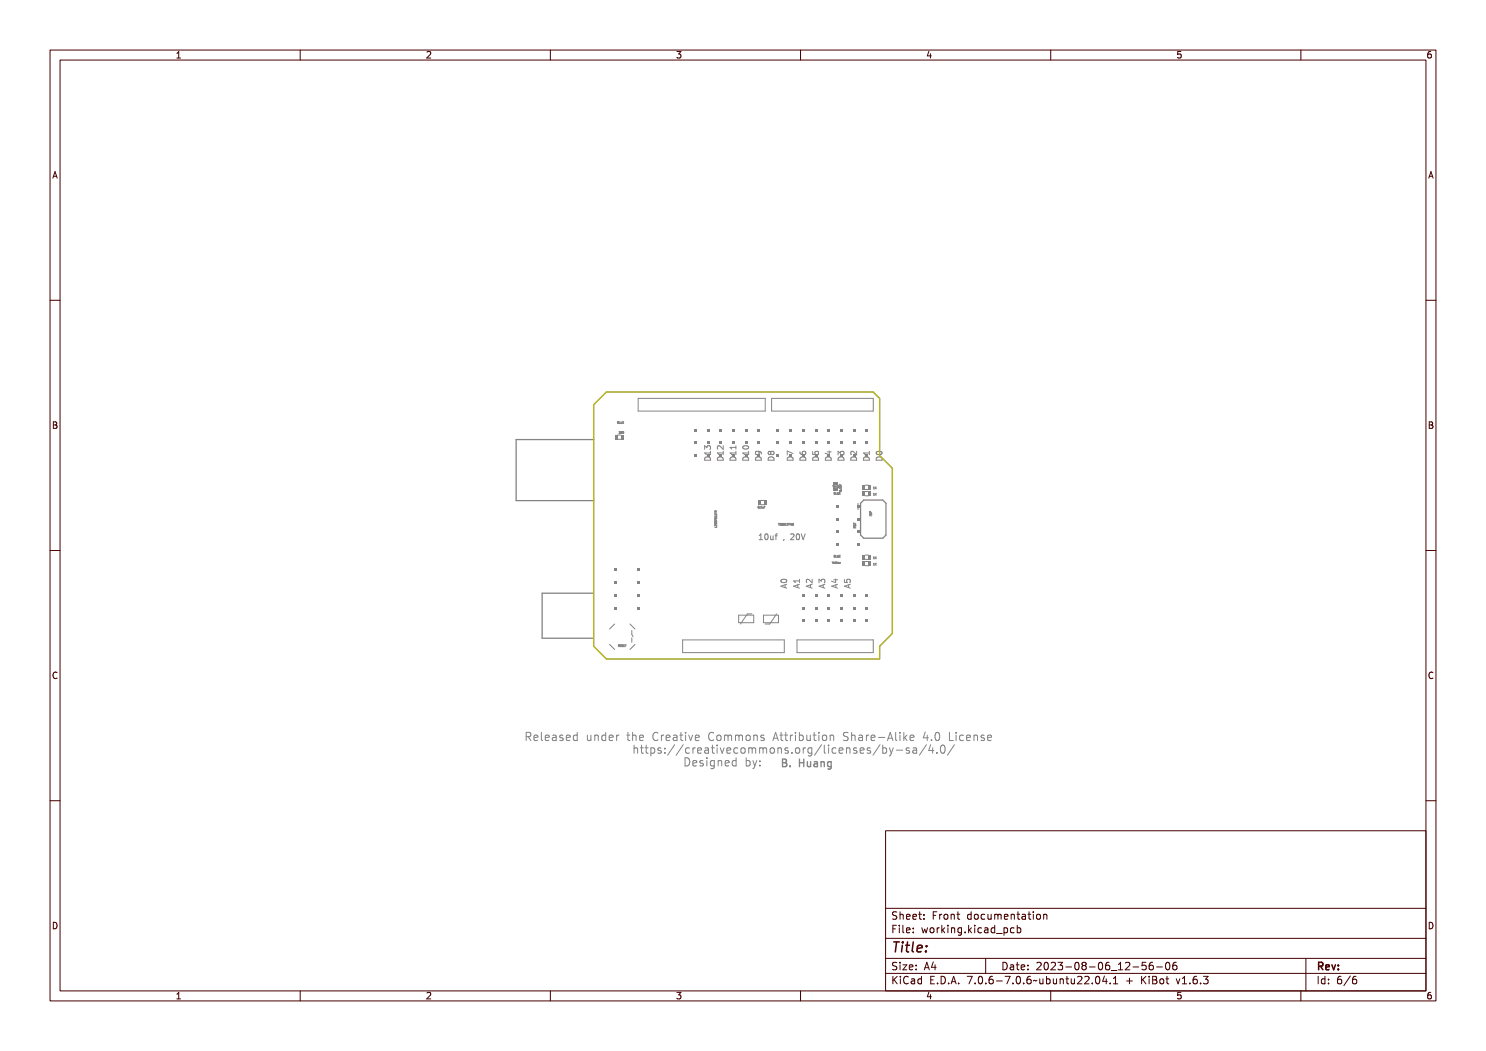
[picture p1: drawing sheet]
<svg xmlns="http://www.w3.org/2000/svg" width="297mm" height="210mm" viewBox="0 0 297 210" stroke-linecap="round" stroke-linejoin="round" font-family="sans-serif">
<defs><g id="words">
<text font-size="2.7" fill="#480000" x="178" y="190.3">Title:</text>
<g font-size="2.2" fill="#848484">
<text x="104.7" y="148.2">Released under the Creative Commons Attribution Share-Alike 4.0 License</text>
<text x="125" y="150.7">https://creativecommons.org/licenses/by-sa/4.0/</text>
<text x="136.4" y="153.3">Designed by:</text>
</g>
<text font-size="2" fill="#848484" x="155.9" y="153.4">B. Huang</text>
<g font-size="2" fill="#480000">
<text x="178" y="183.7">Sheet: Front documentation</text>
<text x="178" y="186.5">File: working.kicad_pcb</text>
<text x="178" y="193.9">Size: A4</text>
<text x="178" y="196.6">KiCad E.D.A. 7.0.6-7.0.6~ubuntu22.04.1 + KiBot v1.6.3</text>
<text x="200" y="193.9">Date: 2023-08-06_12-56-06</text>
<text x="263" y="196.6">Id: 6/6</text>
<text x="263" y="193.9">Rev:</text>
</g>
<g font-size="1.7" fill="#480000">
<text x="35" y="11.7">1</text>
<text x="85" y="11.7">2</text>
<text x="135" y="11.7">3</text>
<text x="185" y="11.7">4</text>
<text x="235" y="11.7">5</text>
<text x="285" y="11.7">6</text>
<text x="10.5" y="35.7">A</text>
<text x="285.5" y="35.7">A</text>
<text x="10.5" y="85.6">B</text>
<text x="285.5" y="85.6">B</text>
<text x="10.5" y="135.7">C</text>
<text x="285.5" y="135.7">C</text>
<text x="10.5" y="185.6">D</text>
<text x="285.5" y="185.6">D</text>
<text x="35" y="199.7">1</text>
<text x="85" y="199.7">2</text>
<text x="135" y="199.7">3</text>
<text x="185" y="199.7">4</text>
<text x="235" y="199.7">5</text>
<text x="285" y="199.7">6</text>
</g>
<text font-size="1.6" fill="#848484" x="151.4" y="108">10uf , 20V</text>
<g font-size=".5" fill="#848484">
<text x="123.6" y="84.6">BLUE</text>
<text x="123.9" y="86.6">330</text>
<text x="151.4" y="101.6">0.1uF</text>
<text x="166.4" y="97.4">Yellow</text>
<text x="166.9" y="98.8">BLUE</text>
<text x="168.2" y="98.3" transform="rotate(-90 168.2 98.3)">0.1uF</text>
<text x="174.5" y="99">1K</text>
<text x="174.5" y="97.7">1K</text>
<text x="155.5" y="105">TB6612FNG</text>
<text x="166.3" y="112.6">Yellow</text>
<text x="166.9" y="111.4">BLUE</text>
<text x="174.5" y="112.9">1K</text>
<text x="174.5" y="111.7">1K</text>
<text x="123.5" y="129.3">RESET</text>
</g>
</g></defs>
<g fill="none" stroke="#848484" stroke-width=".2">
<path d="M123.4 84.4h.1M123.5 84.3h-.1v.3h.2M123.6 84.2l.2 .1v.3h-.2zM123.6 84.4l.2 .2zM123.6 84.3l.2 .1zM123.9 86.2l.2 .1-.1 .3h-.1l.2-.1zM123.9 84.2l.1 .4h.1h-.2zM124.2 84.2l.1 .4 .1-.4v.4h-.2zM124.2 86.2l.2 .1-.1 .3h-.1l.2-.1zM124.5 84.2h.2l-.1 .1 .1 .1-.1 .2h.1h-.2zM124.6 86.3v.2zM140.8 89.8v-.7l.5 .4 .1-.4h.5l.1 .2-.1 .5"/>
<path d="M141 91.4a.61 .61 0 0 1 .7-.1 .61 .61 0 0 1 .3 .7h-1.2zM141 90.8h1v-.3h.2v.7h-.2v-.3h-.8v.3h-.1zM141.1 89.7h.3l.1 .1a.35 .35 0 0 1 .6 0 .35 .35 0 0 1-.1 .5 .27 .27 0 0 0 .1-.3 .27 .27 0 0 0-.3-.2 .27 .27 0 0 0-.2 .3h-.1a.23 .23 0 0 0-.1-.3 .23 .23 0 0 0-.3 .1 .23 .23 0 0 0 .1 .3l-.2 .1zM141.2 91.6a.61 .61 0 0 1 .7-.1 .61 .61 0 0 1 .3 .7h-1.2zM141.2 91.7h.7l.1 .3h-.9zM142 90.2v.6M142 90.5h-1.2l.4 .3M143.4 91.5a.63 .63 0 0 1 .8-.2 .63 .63 0 0 1 .3 .7h-1.1zM143.6 90.8h1v-.3h.1v.7h-.1v-.3h-.9v.3h-.1zM143.6 89.7a.72 .72 0 0 1 1 .4v-.5h.1v.7l-.6-.4a.28 .28 0 0 0-.4 0 .28 .28 0 0 0 .1 .4l-.2-.1zM143.7 91.6a.61 .61 0 0 1 .7-.1 .61 .61 0 0 1 .3 .7h-1.1zM143.8 91.7h.7l.1 .3h-.9z"/>
<path d="M144.5 90.5h-1.1l.3 .3M144.5 89.1v.7l-.8-.7-.3 .2 .1 .4M144.5 90.2v.6M146 91.5a.63 .63 0 0 1 .7-.2 .63 .63 0 0 1 .4 .7h-1.2zM146.1 90.8h1v-.3h.1v.7h-.1v-.3h-.9l.1 .3h-.1zM146.1 89.8h1v-.2h.1v.6h-.1v-.2h-.9l.1 .2h-.1zM146.2 91.6a.61 .61 0 0 1 .8-.1 .61 .61 0 0 1 .2 .7h-1.1zM146.3 91.7h.7l.1 .3h-.9zM147.1 90.5h-1.2l.3 .3M147.1 89.1v.6M147.1 90.2v.6M147.1 89.4h-1.2l.3 .3"/>
<path d="M148.5 91.5a.63 .63 0 0 1 .7-.2 .63 .63 0 0 1 .4 .7h-1.1zM148.5 89.2a.57 .57 0 0 1 .7-.2 .57 .57 0 0 1 .4 .6 .57 .57 0 0 1-.7 .2 .57 .57 0 0 1-.4-.6zM148.6 90.8h1v-.3h.2v.7h-.2v-.3h-.8v.3h-.1zM148.8 89.7a.62 .62 0 0 1 1 .4 .61 .61 0 0 1-.7 .2 .61 .61 0 0 1-.4-.5zM148.8 89.9a.51 .51 0 0 1 .8 .2 .51 .51 0 0 1-.8-.2zM148.8 91.6a.61 .61 0 0 1 .7-.1 .61 .61 0 0 1 .3 .7h-1.2zM148.9 91.7h.7v.3h-.8zM149.6 90.5h-1.1l.3 .3M149.6 90.2v.6M151 91.5a.63 .63 0 0 1 .8-.2 .63 .63 0 0 1 .4 .7h-1.2zM151.3 90.6a.6 .6 0 0 1 .7-.1 .6 .6 0 0 1 .3 .6l-.2 .1a.33 .33 0 0 0 0-.4 .33 .33 0 0 0-.3-.1 .37 .37 0 0 1-.1 .5 .37 .37 0 0 1-.5 0 .37 .37 0 0 1 .1-.6zM151.3 91.6a.61 .61 0 0 1 .7-.1 .61 .61 0 0 1 .3 .7h-1.1z"/>
<path d="M151.4 91.7h.7l.1 .3h-.9zM151.5 90.2l.2 .2v.3l-.6 .1-.1-.4 .2-.2h.7l.2 .2 .1 .3M153.7 91.4a.61 .61 0 0 1 .7-.1 .61 .61 0 0 1 .3 .7h-1.2zM153.8 90.7l.3-.1 .1 .2a.33 .33 0 0 1 .5-.2 .33 .33 0 0 1 0 .6 .33 .33 0 0 1-.5-.2 .32 .32 0 0 1-.4 .2 .32 .32 0 0 1 0-.5zM153.9 91.6a.61 .61 0 0 1 .7-.1 .61 .61 0 0 1 .3 .7h-1.2zM153.9 91.7h.7l.1 .3h-.9zM154 90.4l-.2-.2-.3 .2v.2l.3 .2 .2-.2M154 90.4l.3-.2h.2l.2 .2-.2 .4-.5-.2M154 90.4v.2M157.4 91.5a.63 .63 0 0 1 .7-.2 .63 .63 0 0 1 .4 .7h-1.2zM157.5 90.5l1.2 .5v.1l-1-.4v.6h-.2zM157.7 91.6a.61 .61 0 0 1 .7-.1 .61 .61 0 0 1 .3 .7h-1.2z"/>
<path d="M157.7 91.7h.7l.1 .3h-.8zM158.5 90.6l-1.2-.5v.8M159.9 90.3v.3l.3 .2h.6l.3-.2-.2-.4-.5 .1-.1 .3 .3 .2M160.1 91.4a.61 .61 0 0 1 .6-.1 .61 .61 0 0 1 .4 .7h-1.2zM160.1 90.6h.1a.34 .34 0 0 0 0 .4 .34 .34 0 0 0 .4 .1 .37 .37 0 0 1 .2-.6 .37 .37 0 0 1 .5 .4 .37 .37 0 0 1-.5 .4 .51 .51 0 0 1-.6-.1 .51 .51 0 0 1-.1-.6zM160.2 91.6a.61 .61 0 0 1 .7-.1 .61 .61 0 0 1 .3 .7h-1.1zM160.3 91.7h.7l.1 .3h-.9zM162.4 90.2v.6h.6l-.1-.5 .6-.1 .1 .2-.1 .4M162.5 91.5a.63 .63 0 0 1 .7-.2 .63 .63 0 0 1 .4 .7h-1.2zM162.6 90.6h.1v.5h.3a.38 .38 0 0 1 .2-.5 .38 .38 0 0 1 .5 .2 .38 .38 0 0 1-.1 .5 .3 .3 0 0 0 0-.5 .3 .3 0 0 0-.4 0 .3 .3 0 0 0 0 .4h-.6zM162.7 91.6a.61 .61 0 0 1 .8-.1 .61 .61 0 0 1 .2 .7h-1.1zM162.8 91.7h.7l.1 .3h-.9z"/>
<path d="M165 91.5a.63 .63 0 0 1 .7-.2 .63 .63 0 0 1 .4 .7h-1.1zM165.1 90.7h.8l.1-.2v.2h.3v.1h-.3v.5h-.1l-.8-.5zM165.3 91.6a.61 .61 0 0 1 .7-.1 .61 .61 0 0 1 .3 .7h-1.2zM165.3 90.8h.6v.4zM165.4 90.3h.7M165.4 91.7h.7l.1 .3h-.9zM165.7 90.1v.7l-.8-.2M166.4 97l.1 .2 .2-.2-.1 .4zM166.7 98.6h.1M166.7 97.1h.2l.1 .2h-.2l.1 .1-.2-.1zM166.8 97.2h.1zM166.8 98.4h-.1v.4h.2"/>
<path d="M166.9 98.4l.2 .1v.3h-.2zM166.9 98.6l.2 .1zM166.9 98.5l.2 .1zM167 97h.1l.1 .4zM167.2 98.4l.1 .3 .1 .1h-.2zM167.3 97h.1l.1 .4zM167.5 98.4l.1 .3 .1-.3v.4l-.2-.1zM167.5 90.9v-.7l.4 .4 .2-.4h.5l.1 .2-.1 .5M167.6 91.5a.63 .63 0 0 1 .7-.2 .63 .63 0 0 1 .4 .7h-1.2zM167.7 90.7l.4-.1 .1 .2a.35 .35 0 0 1 .6-.1 .35 .35 0 0 1-.2 .6 .27 .27 0 0 0 .2-.4 .27 .27 0 0 0-.3-.2 .27 .27 0 0 0-.2 .4h-.2a.23 .23 0 0 0 0-.3 .23 .23 0 0 0-.3 0 .23 .23 0 0 0 0 .3l-.1 .1zM167.8 98.4h.2l-.1 .1 .1 .1-.1 .1 .1 .1h-.2zM167.8 97.5l.4-.1v.2h-.4z"/>
<path d="M167.8 96.8l.1 .2 .1-.2 .2 .2h-.4zM167.8 91.6a.61 .61 0 0 1 .7-.1 .61 .61 0 0 1 .3 .7h-1.1zM167.9 98.1h.3zM167.9 97.1l.1 .2 .2-.2-.1 .3-.1-.2v.2zM167.9 91.7h.7l.1 .3h-.9zM167.9 97.1h.3v.2h-.3l.3-.1zM168.1 97.9h.1M170.1 91.5a.63 .63 0 0 1 .7-.2 .63 .63 0 0 1 .4 .7h-1.2zM170.3 90.7a.72 .72 0 0 1 .9 .4v-.5h.2v.7l-.6-.4a.28 .28 0 0 0-.4-.1 .28 .28 0 0 0 0 .4l-.2-.1zM170.4 91.6a.61 .61 0 0 1 .7-.1 .61 .61 0 0 1 .3 .7h-1.2zM170.4 91.7h.7l.1 .3h-.8zM171.2 90.2v.7l-.8-.7-.4 .2 .2 .4"/>
<path d="M172.8 91.4a.61 .61 0 0 1 .6-.1 .61 .61 0 0 1 .4 .7h-1.2zM172.8 90.8h1v-.3h.1v.7h-.1v-.3h-.9l.1 .3h-.2zM172.9 91.6a.61 .61 0 0 1 .7-.1 .61 .61 0 0 1 .3 .7h-1.1zM173 91.7h.7l.1 .3h-.9zM173.8 90.5h-1.2l.3 .3M173.8 90.2v.6M175.2 91.5a.63 .63 0 0 1 .7-.2 .63 .63 0 0 1 .4 .7h-1.2zM175.2 90.3a.56 .56 0 0 1 .7-.2 .56 .56 0 0 1 .3 .6 .57 .57 0 0 1-.6 .2 .57 .57 0 0 1-.4-.6zM175.4 90.6a.61 .61 0 0 1 1 .5 .61 .61 0 0 1-.6 .2 .61 .61 0 0 1-.5-.6zM175.4 90.8a.51 .51 0 0 1 .9 .2 .51 .51 0 0 1-.9-.2zM175.4 91.6a.61 .61 0 0 1 .8-.1 .61 .61 0 0 1 .2 .7h-1.1zM175.5 91.7h.7l.1 .3h-.9z"/>
<path d="M142.9 102.4v.2M142.9 102.5h.3M142.9 103.6l.1-.1 .2 .1M142.9 104.9v.2M142.9 102.1v.2h.3M142.9 103.9v.1h.3M142.9 104.2v.2M142.9 104.6v.1M142.9 104.7h.1M142.9 104.4h.1M142.9 103.6h.1M142.9 104.6h.3v.1"/>
<path d="M142.9 104.9h.1M142.9 104.6h.1M142.9 104.2h.1M142.9 103.8v.1M142.9 103.8h.1M142.9 103.6h.3M142.9 102.1h.1M142.9 105.4h.4v-.2v.3zM142.9 103.5l.4-.1v.2l-.3 .1zM142.9 102.8l.4 .2-.4 .1zM142.9 104.7h.3l.1 .2-.2-.2 .1 .1-.2 .1zM143 105l.3 .1v-.1v.2l-.3-.2v.2z"/>
<path d="M143 104.4h.2l.1 .1-.3 .1zM143 103.2h.2l.1 .2-.1-.2-.3 .2zM143 104.1l.3 .2h-.4zM143 102.6l.3-.1-.2 .2 .2 .1h-.4zM143 104.2h.1M143 103.8l.3 .1zM143 104.9l.2 .2v-.2M143 104.1l.1 .1zM143 102.6l.1 .1zM143 104.4h.1M143 104.2v.1M143 102.8l-.1-.1v.3"/>
<path d="M143 104.5l.1 .2h-.2M143 104.3v.1M143 104.3h.1M143 104.3l.1 .1M143 103.8l.1 .1M143 102.1h.1M143.1 102.1v.2M143.1 103.9v.1M143.1 104.4h.1M143.1 104.2l-.1 .1M143.1 102.8h-.1M143.1 102.8h.1"/>
<path d="M143.1 104.2h.1M143.2 104.2h.1M143.2 102.8h.1M143.2 102.8v.2M143.2 104.2v.2M143.2 104.4h.1M143.2 103.6h.1M143.2 103h.1M143.2 103.1v.2M143.2 105.2v.2h-.3M143.2 103.2h-.3l.1 .1M143.2 102.1l-.1 .1"/>
<path d="M151.5 101.3l.1 .2zM151.6 106.9h.4v1h.3v.1h-.6v-.1h.2v-.9h-.3zM151.8 101.5h.1M152.1 101.2h.1l.1 .4h-.2zM152.4 101.3l.1 .2 .1-.2v.3h-.2zM152.6 107a.45 .45 0 0 1 .6 0 .45 .45 0 0 1 0 .6 .39 .39 0 0 1-.5 .4 .39 .39 0 0 1-.2-.6zM152.7 101.2h.2l-.2 .1 .2 .1-.2 .2zM152.8 107a.47 .47 0 0 1 .3 .4 .47 .47 0 0 1-.3 .5l-.2-.5zM153.5 107.1h.1v.7l.2 .1 .2-.2v-.6h.1v.9l-.1-.1a.28 .28 0 0 1-.4 .1 .28 .28 0 0 1-.1-.3zM154.4 107.1h.2l.2-.3h.3l-.3 .2v.1h.3v.1h-.3v.8h-.2v-.8zM155.5 104.6h.3l-.1 .4zM155.8 104.6l.2 .1v.3h-.2z"/>
<path d="M155.9 104.8l.1 .1zM155.9 104.7l.1 .1zM156.2 104.7h.1l-.1 .1h.1v.2h-.2zM156.2 115.9a.56 .56 0 0 1 .6-.2 .56 .56 0 0 1 .4 .5 .57 .57 0 0 1-.7 .3 .57 .57 0 0 1-.4-.6zM156.3 117.1l1.1-.3v.2h-.3v.4l.3 .1v.2l-1.1-.4zM156.4 116a.61 .61 0 0 1 1 .5 .61 .61 0 0 1-.7 .2 .61 .61 0 0 1-.4-.6zM156.4 116.2a.51 .51 0 0 1 .9 .2 .51 .51 0 0 1-.9-.2zM156.4 117.2l.6-.1v.3zM156.5 104.7h.1l-.1 .1h.1v.2h-.2zM156.5 107.8h.2v.1l-.3 .3zM156.7 104.7l.2-.1v.4h-.1zM156.9 116.9v.5"/>
<path d="M157 104.7a.16 .16 0 0 1 .3 .1 .16 .16 0 0 1-.2 .2h.1h-.2l.2-.3zM157.2 116.7l-1.1 .4 1.1 .4M157.3 104.6h.3l-.2 .1 .1 .1-.1 .2zM157.6 104.6l.2 .3v-.3v.4l-.1-.3-.1 .3zM157.9 104.7h.2l-.1 .1 .1 .2 .1-.2v.2h-.3zM158.1 106.9a.41 .41 0 0 1 .7 .1 .41 .41 0 0 1-.3 .6l-.2 .3h.5v.1h-.7l.4-.6a.28 .28 0 0 0 .1-.4 .28 .28 0 0 0-.5 .1zM158.4 104.9h.1M158.4 104.9h.2M158.5 104.8l.1 .1M158.6 104.6h-.2v.3M158.6 104.9h.1M158.8 117.1l1.1-.3v.2h-.3v.4l.3 .1v.2l-1.1-.4z"/>
<path d="M158.8 116.2h1v-.3h.1v.7h-.1v-.3h-.9l.1 .3h-.1zM158.9 117.2l.6-.1v.3zM159.1 107a.45 .45 0 0 1 .6 0 .45 .45 0 0 1 .1 .6 .39 .39 0 0 1-.5 .4 .39 .39 0 0 1-.3-.6zM159.3 107a.47 .47 0 0 1 .3 .4 .47 .47 0 0 1-.3 .5l-.1-.5zM159.4 116.9v.5M159.8 116.7l-1.2 .4 1.2 .4M159.8 115.7v.7M159.8 116.1h-1.2l.3 .3M159.9 106.9h.2l.2 1 .3-1h.2l-.4 1.1h-.1zM161.3 117.1l1.2-.3v.2h-.3v.4l.3 .1v.2l-1.2-.4zM161.4 116.1a.72 .72 0 0 1 .9 .4v-.5h.2v.7l-.6-.4a.28 .28 0 0 0-.4-.1 .28 .28 0 0 0 0 .4l-.2-.1zM161.5 117.2l.6-.1v.3z"/>
<path d="M162 116.9v.5M162.3 115.7v.8l-.8-.8-.3 .3 .1 .4M162.3 116.7l-1.1 .4 1.1 .4M163.7 116.5v-.8l.4 .4 .2-.3h.5l.1 .2-.1 .5M163.9 117.1l1.1-.3v.2h-.3v.4l.3 .1v.2l-1.1-.4zM163.9 116.1l.3-.1 .2 .2a.35 .35 0 0 1 .6-.1 .35 .35 0 0 1-.2 .6 .27 .27 0 0 0 .2-.4 .27 .27 0 0 0-.3-.2 .27 .27 0 0 0-.2 .4h-.2a.23 .23 0 0 0 0-.3 .23 .23 0 0 0-.4 0 .23 .23 0 0 0 .1 .3l-.1 .1zM164 117.2l.6-.1v.3zM164.5 116.9v.5M164.9 116.7l-1.2 .4 1.2 .4M166.3 112.3l.1 .1 .1-.1-.1 .3zM166.4 117.1l1.2-.3v.2h-.3v.4l.3 .1v.2l-1.2-.4zM166.4 116.1h.8l.1-.2v.2h.3v.1h-.3v.5h-.2l-.7-.5z"/>
<path d="M166.5 117.2l.6-.1v.3zM166.6 116.2h.6v.4zM166.6 112.4h.2v.1h-.2l.2 .1h-.2zM166.6 115.9h.8M166.7 112.4l.1 .1zM166.7 111.1h.1M166.8 111h-.1v.3h.2M166.9 111h.2v.3l-.2 .1zM166.9 112.2h.1l.1 .4zM166.9 111.2l.2 .1zM166.9 111l.2 .1zM167 115.7v.7l-.8-.3"/>
<path d="M167.1 116.9v.5M167.2 112.2h.1l.1 .4zM167.2 111l.1 .3 .1 .1h-.2zM167.4 116.7l-1.2 .4 1.2 .4M167.5 111l.1 .3 .1-.3v.3h-.2zM167.8 112.3l.1 .3 .2-.3-.1 .3-.1-.1-.1 .1zM167.8 111h.2h-.1l.1 .1-.1 .2 .1 .1h-.2zM168.8 115.8v.6h.5v-.5l.5-.1 .1 .2-.1 .4M169 117.1l1.1-.3v.2h-.3v.4l.3 .1v.2l-1.1-.4zM169 116h.1v.5h.3a.38 .38 0 0 1 .2-.5 .38 .38 0 0 1 .5 .2 .38 .38 0 0 1-.2 .5 .3 .3 0 0 0 .1-.5 .3 .3 0 0 0-.4 0 .3 .3 0 0 0-.1 .4h-.5zM169.1 117.2l.6-.1v.3zM169.6 116.9v.5"/>
<path d="M169.9 116.7l-1.1 .4 1.1 .4M170.6 104.5v.2M170.6 104.6h.5M170.6 105.3v.2h.5M170.6 104.8v.2M170.6 105l.1 .1M170.7 105.3h-.1M170.7 105.3h.1v.2M170.7 105.1h.1M170.7 104.6l.4 .2h-.4v.1zM170.7 105l.1 .2a.16 .16 0 0 1 .2-.2 .16 .16 0 0 1 .1 .2l-.1-.2a.18 .18 0 0 1-.2 .3 .16 .16 0 0 1-.1-.3zM170.7 105.4l.4-.1-.2 .2 .2 .1h-.4z"/>
<path d="M170.8 105.4l.1 .1h-.2zM170.8 105v.1M171 104.8h.1M171 104.8l-.2 .2M171 104.8v.3M171.1 105.2l-.3 .2M173.8 103.1h.4M173.8 102.6l.1 .3M173.8 102.3v.2h.4M173.8 102.2v.1M173.8 102.2h.2M173.9 102.9h.4v.3h-.4z"/>
<path d="M173.9 102.6l.1 .2a.16 .16 0 0 1 .2-.2 .16 .16 0 0 1 .1 .2l-.2-.2a.16 .16 0 0 1-.1 .2 .16 .16 0 0 1-.1-.2zM173.9 102.3l.1-.1 .3 .3h-.4zM173.9 102.3l.2 .1h-.2zM174 102.9h-.1M174 102.2v.1M174 102.3v.2M174.2 102.7h.1M174.2 102.7l-.2 .2M174.2 102.7v.2M123.5 128.9l.2 .1 .1 .3-.2-.2-.1 .2zM123.6 128.9l.1 .2zM123.8 128.9h.2h-.1l.1 .1-.1 .2 .1 .1h-.2z"/>
<path d="M124.1 128.9h.2l-.1 .1 .1 .1v.2l-.2-.1h.2zM124.4 128.9h.2h-.1l.1 .1-.1 .2 .1 .1h-.2zM124.7 128.9h.3l-.1 .4zM124.9 128.8h.3M104.8 146.6a.8 .8 0 0 1 1 .3v.3l-.3 .2 .5 .8h-.2l-.3-.6-.2-.1h-.2v.7h-.3zM105.1 146.8h.2a.29 .29 0 0 1 .3 .2 .29 .29 0 0 1-.3 .3h-.2zM106.3 147.1a.53 .53 0 0 1 .6-.1 .53 .53 0 0 1 .3 .6h-.9a.46 .46 0 0 0 .3 .5 .46 .46 0 0 0 .5-.2v.2a.66 .66 0 0 1-.8-.1 .66 .66 0 0 1 0-.9zM106.4 147.2l.4-.1 .2 .4h-.7zM107.5 146.5h.5v1.4l.4 .1v.2l-.5-.1-.1-1.4h-.3zM108.9 147.1a.53 .53 0 0 1 .7-.1 .53 .53 0 0 1 .2 .6h-.8a.46 .46 0 0 0 .3 .5 .46 .46 0 0 0 .5-.2v.2a.66 .66 0 0 1-.9-.1 .66 .66 0 0 1 0-.9zM109.1 147.2l.3-.1 .2 .4h-.6zM110.2 147h.2a.49 .49 0 0 1 .7 .5v.7h-.2v-.2a.42 .42 0 0 1-.6 .2 .42 .42 0 0 1-.2-.5 .42 .42 0 0 1 .5-.3h.3a.38 .38 0 0 0-.3-.3 .38 .38 0 0 0-.4 .1z"/>
<path d="M110.4 147.6h.5a.34 .34 0 0 1-.2 .4 .34 .34 0 0 1-.4-.1zM111.6 147.1l.5-.1h.2l-.1 .2a.27 .27 0 0 0-.3-.1 .27 .27 0 0 0-.2 .3 .41 .41 0 0 1 .6 .3 .41 .41 0 0 1-.4 .5l-.4-.1v-.2a.33 .33 0 0 0 .4 .2 .33 .33 0 0 0 .2-.4 .46 .46 0 0 1-.5-.1 .46 .46 0 0 1 0-.5zM112.8 147.1a.53 .53 0 0 1 .7-.1 .53 .53 0 0 1 .2 .6h-.8a.46 .46 0 0 0 .3 .5 .46 .46 0 0 0 .5-.2v.2a.66 .66 0 0 1-.9-.1 .66 .66 0 0 1 0-.9zM113 147.2l.4-.1 .1 .4h-.6zM114.1 147.1l.4-.1 .3 .1v-.6h.2v1.7h-.2v-.2a.5 .5 0 0 1-.7 .1 .5 .5 0 0 1-.1-.7zM114.3 147.2h.1a.43 .43 0 0 1 .4 .4 .43 .43 0 0 1-.4 .4l-.2-.2zM116.7 147h.2v.9l.2 .1 .3-.2v-.8h.2v1.2h-.2v-.2a.38 .38 0 0 1-.5 .2 .38 .38 0 0 1-.2-.5zM118 147h.2v.2a.39 .39 0 0 1 .5-.2 .39 .39 0 0 1 .2 .4v.8h-.2v-.9l-.2-.2-.3 .2v.9h-.2zM119.4 147.1l.3-.1 .3 .1v-.6h.2v1.7h-.2v-.2a.5 .5 0 0 1-.6 .1 .5 .5 0 0 1-.1-.7zM119.5 147.2h.1a.43 .43 0 0 1 .4 .4 .43 .43 0 0 1-.4 .4l-.1-.2zM120.7 147.1a.53 .53 0 0 1 .7-.1 .53 .53 0 0 1 .2 .6h-.8a.46 .46 0 0 0 .3 .5 .46 .46 0 0 0 .5-.2v.2a.66 .66 0 0 1-.9-.1 .66 .66 0 0 1 0-.9zM120.9 147.2l.3-.1 .2 .4h-.6z"/>
<path d="M122.1 147h.2v.2a.33 .33 0 0 1 .4-.2 .33 .33 0 0 1 .3 .2 .39 .39 0 0 0-.5 0 .39 .39 0 0 0-.2 .4v.6h-.2zM124.8 146.7h.2v.3h.5v.1h-.5v.8l.5 .1v.2h-.3a.33 .33 0 0 1-.4-.4v-.7h-.3v-.1h.3zM125.2 149.1h.2v.6a.39 .39 0 0 1 .5-.2 .39 .39 0 0 1 .2 .5v.7h-.2v-1l-.4 .1-.1 .9h-.2zM125.9 146.5h.2v.7a.39 .39 0 0 1 .5-.2 .39 .39 0 0 1 .2 .4v.8h-.2v-.9l-.2-.2-.3 .2v.9h-.2zM126.8 149.2h.2v.3h.4v.2h-.4v.8l.4 .1v.1h-.2a.33 .33 0 0 1-.4-.4v-.6h-.3v-.2h.3zM127.3 147.1a.53 .53 0 0 1 .6-.1 .53 .53 0 0 1 .3 .6h-.9a.46 .46 0 0 0 .3 .5 .46 .46 0 0 0 .5-.2v.2a.66 .66 0 0 1-.8-.1 .66 .66 0 0 1 0-.9zM127.4 147.2l.4-.1 .2 .4h-.7zM128.1 149.2h.2v.3h.4v.2h-.4v.7l.4 .2v.1h-.2a.33 .33 0 0 1-.4-.4v-.6h-.3v-.2h.3zM129.1 149.5h.2v.2a.5 .5 0 0 1 .7-.1 .5 .5 0 0 1 .1 .7 .42 .42 0 0 1-.3 .4 .42 .42 0 0 1-.5-.1v.6h-.2zM129.5 149.7a.43 .43 0 0 1 .4 .4 .43 .43 0 0 1-.4 .5l-.2-.5zM129.9 146.8a.44 .44 0 0 1 .5-.3 .44 .44 0 0 1 .4 .4 .47 .47 0 0 0-.6-.1 .47 .47 0 0 0-.2 .6 .47 .47 0 0 0 .2 .6 .47 .47 0 0 0 .6-.1 .47 .47 0 0 1-.5 .4 .47 .47 0 0 1-.5-.5v-.7zM130.6 149.6l.5-.1 .2 .1-.1 .1a.27 .27 0 0 0-.3 0 .27 .27 0 0 0-.2 .3 .41 .41 0 0 1 .6 .3 .41 .41 0 0 1-.4 .5l-.4-.1v-.2a.33 .33 0 0 0 .4 .1 .33 .33 0 0 0 .2-.3 .46 .46 0 0 1-.5-.2 .46 .46 0 0 1 0-.5z"/>
<path d="M131.3 147h.2v.2a.33 .33 0 0 1 .3-.2 .33 .33 0 0 1 .4 .2 .39 .39 0 0 0-.5 0 .39 .39 0 0 0-.2 .4v.6h-.2zM132.1 149.6h.3v.3h-.3zM132.1 150.4h.3v.3h-.3zM132.5 147.1a.53 .53 0 0 1 .7-.1 .53 .53 0 0 1 .2 .6h-.8a.46 .46 0 0 0 .3 .5 .46 .46 0 0 0 .5-.2v.2a.66 .66 0 0 1-.9-.1 .66 .66 0 0 1 0-.9zM132.7 147.2l.4-.1 .1 .4h-.6zM133.8 147h.2a.49 .49 0 0 1 .7 .5v.7h-.2v-.2a.42 .42 0 0 1-.5 .2 .42 .42 0 0 1-.3-.5 .42 .42 0 0 1 .5-.3h.3a.38 .38 0 0 0-.3-.3 .38 .38 0 0 0-.4 .1zM133.8 149.1h.2l-.8 1.8h-.2zM134 147.6h.5a.34 .34 0 0 1-.2 .4 .34 .34 0 0 1-.4-.1zM135.1 149.1h.2l-.8 1.8h-.2zM135.3 146.7h.2v.3h.5v.1h-.5l.1 .9h.4v.2h-.3a.33 .33 0 0 1-.4-.4v-.7h-.3v-.1h.3zM135.9 149.7a.42 .42 0 0 1 .4-.2 .42 .42 0 0 1 .3 .3 .43 .43 0 0 0-.6 0 .43 .43 0 0 0 0 .6 .43 .43 0 0 0 .6 .1 .44 .44 0 0 1-.4 .3 .44 .44 0 0 1-.4-.3l-.1-.6zM136.5 147h.5v1h.3v.2h-.9v-.2h.4v-.9h-.3z"/>
<path d="M136.6 151.7a.82 .82 0 0 1 1 .8 .82 .82 0 0 1-1 .8zM136.8 146.5h.2v.3h-.2zM136.8 151.8a.62 .62 0 0 1 .6 .7 .62 .62 0 0 1-.6 .6zM137.2 149.5h.2v.3a.33 .33 0 0 1 .3-.3 .33 .33 0 0 1 .3 .3 .39 .39 0 0 0-.4-.1 .39 .39 0 0 0-.2 .4v.6h-.2zM137.6 147h.2l.4 1 .3-1h.2l-.4 1.2h-.3zM138 152.2a.53 .53 0 0 1 .7-.1 .53 .53 0 0 1 .2 .6h-.8a.46 .46 0 0 0 .3 .4 .46 .46 0 0 0 .5-.1v.2a.66 .66 0 0 1-.9-.1 .66 .66 0 0 1 0-.9zM138.2 152.3l.4-.1 .1 .4h-.6zM138.4 149.7a.53 .53 0 0 1 .7-.1 .53 .53 0 0 1 .2 .6h-.8a.46 .46 0 0 0 .3 .4 .46 .46 0 0 0 .5-.1v.2a.66 .66 0 0 1-.9-.1 .66 .66 0 0 1 0-.9zM138.6 149.8l.3-.1 .2 .3h-.6zM139.1 147.1a.53 .53 0 0 1 .6-.1 .53 .53 0 0 1 .3 .6h-.9a.46 .46 0 0 0 .3 .5 .46 .46 0 0 0 .6-.2v.2a.66 .66 0 0 1-.9-.1 .66 .66 0 0 1 0-.9zM139.3 147.2l.3-.1 .2 .4h-.6zM139.4 152.1h.5h.2l-.1 .2a.27 .27 0 0 0-.3-.1 .27 .27 0 0 0-.2 .3 .41 .41 0 0 1 .6 .3 .41 .41 0 0 1-.4 .5l-.4-.1v-.2a.33 .33 0 0 0 .4 .1 .33 .33 0 0 0 .2-.3 .46 .46 0 0 1-.5-.2 .46 .46 0 0 1 0-.5z"/>
<path d="M139.7 149.6l.2-.1a.49 .49 0 0 1 .7 .5v.7h-.2v-.2a.42 .42 0 0 1-.6 .3 .42 .42 0 0 1-.2-.6 .42 .42 0 0 1 .5-.2h.3a.38 .38 0 0 0-.3-.4 .38 .38 0 0 0-.4 .2zM139.9 150.2l.5-.1a.34 .34 0 0 1-.2 .4 .34 .34 0 0 1-.4 0zM140.6 152.1h.5v1h.4v.2h-.9v-.2h.4v-.9h-.4zM141 151.6h.1v.3h-.1zM141.2 149.2h.2v.3h.5v.2h-.5l.1 .8 .4 .1v.1h-.3a.33 .33 0 0 1-.4-.4v-.6h-.3v-.2h.3zM141.8 146.8a.44 .44 0 0 1 .4-.3 .44 .44 0 0 1 .4 .4 .47 .47 0 0 0-.6-.1 .47 .47 0 0 0-.2 .6 .47 .47 0 0 0 .2 .6 .47 .47 0 0 0 .6-.1 .47 .47 0 0 1-.5 .4 .47 .47 0 0 1-.4-.5l-.1-.7zM141.9 152.2l.4-.2 .3 .2v-.1h.2v1.1a.54 .54 0 0 1-.3 .5 .54 .54 0 0 1-.5 0v-.2a.4 .4 0 0 0 .4 0 .4 .4 0 0 0 .2-.4 .49 .49 0 0 1-.7 .1 .49 .49 0 0 1-.1-.7zM142.1 152.3l.1-.1a.42 .42 0 0 1 .4 .5 .42 .42 0 0 1-.4 .4l-.2-.2zM142.3 149.5h.5v1.1h.4v.1h-.9v-.1h.3v-.9h-.3zM142.6 149.1h.2v.2h-.2zM143 147.1a.57 .57 0 0 1 .9 .5 .57 .57 0 0 1-.9 .5l-.1-.5zM143.2 147.2h.1a.43 .43 0 0 1 .4 .4 .43 .43 0 0 1-.4 .4l-.2-.2z"/>
<path d="M143.2 152.1h.2v.1a.39 .39 0 0 1 .5-.1 .39 .39 0 0 1 .2 .4v.8h-.2v-1h-.4l-.1 1h-.2zM143.5 149.5h.2l.3 1 .4-1h.2l-.4 1.2h-.3zM144.2 147l.2 .1 .2-.1 .2 .1 .3-.1 .2 1.2h-.2v-.9l-.1-.2-.2 .2v.9h-.2v-.9l-.1-.2-.1 .2v.9h-.2zM144.6 152.2a.53 .53 0 0 1 .6-.1 .53 .53 0 0 1 .3 .6h-.9a.46 .46 0 0 0 .3 .4 .46 .46 0 0 0 .6-.1v.2a.66 .66 0 0 1-.9-.1 .66 .66 0 0 1 0-.9zM144.8 152.3l.3-.1 .2 .4h-.6zM145 149.7a.53 .53 0 0 1 .6-.1 .53 .53 0 0 1 .3 .6h-.9a.46 .46 0 0 0 .3 .4 .46 .46 0 0 0 .5-.1v.2a.66 .66 0 0 1-.8-.1 .66 .66 0 0 1 0-.9zM145.1 149.8l.4-.1 .2 .3h-.7zM145.5 147l.2 .1 .2-.1 .2 .1 .3-.1 .2 1.2h-.2v-.9l-.1-.2-.2 .2v.9h-.2v-.9l-.1-.2-.1 .2v.9h-.2zM145.9 152.2l.3-.2 .3 .2v-.6h.2v1.7h-.2v-.2a.5 .5 0 0 1-.6 .1 .5 .5 0 0 1-.1-.7zM146 152.3l.1-.1a.43 .43 0 0 1 .4 .5 .43 .43 0 0 1-.4 .4l-.1-.2zM146.4 149.7a.42 .42 0 0 1 .4-.2 .42 .42 0 0 1 .3 .3 .43 .43 0 0 0-.6 0 .43 .43 0 0 0 0 .6 .43 .43 0 0 0 .6 .1 .44 .44 0 0 1-.4 .3 .44 .44 0 0 1-.4-.3l-.1-.6zM147 147.1a.57 .57 0 0 1 .9 .5 .57 .57 0 0 1-.9 .5l-.2-.5z"/>
<path d="M147.1 147.2h.1a.43 .43 0 0 1 .4 .4 .43 .43 0 0 1-.4 .4l-.1-.2zM147.6 149.7a.57 .57 0 0 1 .9 .4 .57 .57 0 0 1-.9 .5l-.1-.5zM147.7 149.8l.1-.1a.43 .43 0 0 1 .5 .4 .43 .43 0 0 1-.5 .5l-.1-.3zM148.2 147h.2v.2a.39 .39 0 0 1 .5-.2 .39 .39 0 0 1 .2 .4v.8h-.2v-.9l-.2-.2-.3 .2v.9h-.2zM148.5 151.6h.2v.6a.58 .58 0 0 1 .8 .4 .58 .58 0 0 1-.6 .7l-.2-.2v.2h-.2zM148.7 152.3l.1-.1a.43 .43 0 0 1 .4 .5 .43 .43 0 0 1-.4 .4l-.1-.2zM148.7 149.5l.2 .1 .3-.1 .2 .1 .3-.1 .1 1.2h-.1v-.9l-.2-.1-.1 .1v.9h-.2v-.9l-.1-.1-.2 .1v.9h-.2zM149.7 147.1l.5-.1h.1v.2a.27 .27 0 0 0-.4-.1 .27 .27 0 0 0-.1 .3 .41 .41 0 0 1 .6 .3 .41 .41 0 0 1-.5 .5l-.4-.1v-.2a.33 .33 0 0 0 .4 .2 .33 .33 0 0 0 .2-.4 .46 .46 0 0 1-.4-.1 .46 .46 0 0 1 0-.5zM149.7 152.1h.2l.3 .9 .4-.9h.2l-.3 .8a.74 .74 0 0 1-.7 .8l.3-.5zM150.1 149.5l.1 .1 .3-.1 .2 .1 .3-.1 .2 1.2h-.2v-.9l-.2-.1-.1 .1v.9h-.2v-.9l-.1-.1-.2 .1v.9h-.1zM151.4 152.1h.3v.4h-.3zM151.4 152.9h.3v.4h-.3z"/>
<path d="M151.5 149.7a.57 .57 0 0 1 .9 .4 .57 .57 0 0 1-.9 .5l-.1-.5zM151.7 149.8l.1-.1a.43 .43 0 0 1 .4 .4 .43 .43 0 0 1-.4 .5l-.2-.3zM152.5 146.6h.2l.5 1.6h-.2l-.1-.4h-.6l-.1 .4h-.2zM152.6 146.8l.2 .8h-.4zM152.8 149.5h.2v.2a.39 .39 0 0 1 .5-.2 .39 .39 0 0 1 .2 .5v.7h-.2v-.9l-.2-.1-.3 .2v.8h-.2zM153.7 146.7h.2v.3h.4v.1h-.4l.1 .9h.3v.2h-.2a.33 .33 0 0 1-.4-.4v-.7h-.3v-.1h.3zM154.2 149.6l.5-.1 .2 .1-.1 .1a.27 .27 0 0 0-.3 0 .27 .27 0 0 0-.1 .3 .41 .41 0 0 1 .5 .3 .41 .41 0 0 1-.4 .5l-.4-.1v-.2a.33 .33 0 0 0 .4 .1 .33 .33 0 0 0 .2-.3 .46 .46 0 0 1-.4-.2 .46 .46 0 0 1-.1-.5zM155 146.7h.2v.3h.5v.1h-.5v.8l.5 .1v.2h-.3a.33 .33 0 0 1-.4-.4v-.7h-.3v-.1h.3zM155.7 150.4h.3v.3h-.3zM156.3 147h.2v.2a.33 .33 0 0 1 .3-.2 .33 .33 0 0 1 .3 .2 .39 .39 0 0 0-.4 0 .39 .39 0 0 0-.2 .4v.6h-.2zM156.8 149.7a.57 .57 0 0 1 .9 .4 .57 .57 0 0 1-.9 .5l-.2-.5zM156.9 149.8l.1-.1a.43 .43 0 0 1 .5 .4 .43 .43 0 0 1-.5 .5l-.1-.3z"/>
<path d="M157.5 147h.5v1h.3v.2h-.9v-.2h.4v-.9h-.3zM157.8 146.5h.2v.3h-.2zM158.2 149.5h.2v.3a.33 .33 0 0 1 .3-.3 .33 .33 0 0 1 .3 .3 .39 .39 0 0 0-.4-.1 .39 .39 0 0 0-.2 .4v.6h-.2zM158.7 146.5h.2v.6a.58 .58 0 0 1 .9 .4 .58 .58 0 0 1-.7 .7l-.2-.2v.2h-.2zM159 147.2h.1a.43 .43 0 0 1 .4 .4 .43 .43 0 0 1-.4 .4l-.2-.2zM159.4 149.7l.3-.2 .3 .2v-.2h.2v1.1a.54 .54 0 0 1-.2 .5 .54 .54 0 0 1-.6 0v-.2a.4 .4 0 0 0 .5 .1 .4 .4 0 0 0 .1-.5 .49 .49 0 0 1-.6 .1 .49 .49 0 0 1-.1-.7zM159.5 149.8l.1-.1a.42 .42 0 0 1 .4 .4 .42 .42 0 0 1-.4 .4l-.1-.2zM160 147h.2v.9l.3 .1 .2-.2v-.8h.2v1.2h-.2v-.2a.38 .38 0 0 1-.4 .2 .38 .38 0 0 1-.3-.5zM161.4 149.1h.2l-.8 1.8h-.2zM161.6 146.7h.2v.3h.4v.1h-.4v.8l.4 .1v.2h-.2a.33 .33 0 0 1-.4-.4v-.7h-.3v-.1h.3zM161.9 149.1h.5v1.3l.5 .2v.1l-.6-.1-.1-1.4h-.3zM162.7 147h.5v1h.4v.2h-1v-.2h.4v-.9h-.3z"/>
<path d="M163 146.5h.2v.3h-.2zM163.3 149.5h.5v1.1h.4v.1h-.9v-.1h.3v-.9h-.3zM163.6 149.1h.2v.2h-.2zM164 147.1a.57 .57 0 0 1 .9 .5 .57 .57 0 0 1-.9 .5l-.1-.5zM164.2 147.2h.1a.43 .43 0 0 1 .4 .4 .43 .43 0 0 1-.4 .4l-.2-.2zM164.7 149.7a.42 .42 0 0 1 .5-.2 .42 .42 0 0 1 .3 .3 .43 .43 0 0 0-.6 0 .43 .43 0 0 0 0 .6 .43 .43 0 0 0 .6 .1 .44 .44 0 0 1-.4 .3 .44 .44 0 0 1-.4-.3l-.1-.6zM165.3 147h.2v.2a.39 .39 0 0 1 .4-.2 .39 .39 0 0 1 .3 .4v.8h-.2l-.1-1h-.4v1h-.2zM166 149.7a.53 .53 0 0 1 .6-.1 .53 .53 0 0 1 .3 .6h-.9a.46 .46 0 0 0 .3 .4 .46 .46 0 0 0 .5-.1v.2a.66 .66 0 0 1-.8-.1 .66 .66 0 0 1 0-.9zM166.1 149.8l.4-.1 .2 .3h-.7zM167.2 149.5h.2v.2a.39 .39 0 0 1 .5-.2 .39 .39 0 0 1 .2 .5v.7h-.2v-.9l-.2-.1-.3 .2v.8h-.2zM168 146.7l.6-.1h.2v.3a.34 .34 0 0 0-.5-.2 .34 .34 0 0 0-.1 .5 .54 .54 0 0 1 .6 .7 .54 .54 0 0 1-.8 .3l-.1-.3a.37 .37 0 0 0 .5 .2 .37 .37 0 0 0 .1-.6 .51 .51 0 0 1-.6-.2 .51 .51 0 0 1 .1-.6zM168.7 149.6l.5-.1 .2 .1-.1 .1a.27 .27 0 0 0-.4 0 .27 .27 0 0 0-.1 .3 .41 .41 0 0 1 .6 .3 .41 .41 0 0 1-.5 .5l-.4-.1v-.2a.33 .33 0 0 0 .4 .1 .33 .33 0 0 0 .3-.3 .46 .46 0 0 1-.5-.2 .46 .46 0 0 1 0-.5z"/>
<path d="M169.2 146.5h.2v.7a.39 .39 0 0 1 .5-.2 .39 .39 0 0 1 .2 .4v.8h-.2v-.9l-.2-.2-.3 .2v.9h-.2zM169.9 149.7a.53 .53 0 0 1 .7-.1 .53 .53 0 0 1 .2 .6h-.8a.46 .46 0 0 0 .3 .4 .46 .46 0 0 0 .5-.1v.2a.66 .66 0 0 1-.9-.1 .66 .66 0 0 1 0-.9zM170.1 149.8l.3-.1 .2 .3h-.6zM170.5 147h.2a.49 .49 0 0 1 .7 .5v.7h-.2v-.2a.42 .42 0 0 1-.5 .2 .42 .42 0 0 1-.2-.5 .42 .42 0 0 1 .5-.3h.2a.38 .38 0 0 0-.2-.3 .38 .38 0 0 0-.5 .1zM170.7 147.6h.5a.34 .34 0 0 1-.1 .4 .34 .34 0 0 1-.4-.1zM171.3 149.6l.5-.1 .2 .1-.1 .1a.27 .27 0 0 0-.3 0 .27 .27 0 0 0-.2 .3 .41 .41 0 0 1 .6 .3 .41 .41 0 0 1-.4 .5l-.4-.1v-.2a.33 .33 0 0 0 .3 .1 .33 .33 0 0 0 .3-.3 .46 .46 0 0 1-.5-.2 .46 .46 0 0 1 0-.5zM172 147h.2v.2a.33 .33 0 0 1 .3-.2 .33 .33 0 0 1 .4 .2 .39 .39 0 0 0-.5 0 .39 .39 0 0 0-.2 .4v.6h-.2zM173.2 149.1h.2l-.8 1.8h-.2zM173.2 147.1a.53 .53 0 0 1 .7-.1 .53 .53 0 0 1 .2 .6h-.8a.46 .46 0 0 0 .3 .5 .46 .46 0 0 0 .5-.2v.2a.66 .66 0 0 1-.9-.1 .66 .66 0 0 1 0-.9zM173.4 147.2l.3-.1 .2 .4h-.6zM173.8 149.1h.2v.6a.58 .58 0 0 1 .8 .4 .58 .58 0 0 1-.6 .6l-.2-.1v.1h-.2zM174 149.8l.1-.1a.43 .43 0 0 1 .4 .4 .43 .43 0 0 1-.4 .5l-.1-.3z"/>
<path d="M174.6 147.5h.6v.2h-.6zM175 149.5h.2l.4 1 .3-1h.2l-.3 .8a.74 .74 0 0 1-.7 .9l.4-.5zM176.1 146.6h.2l.5 1.6h-.2l-.1-.4h-.6l-.1 .4h-.2zM176.2 146.8l.2 .8h-.4zM176.6 150h.5v.2h-.5zM177 146.5h.6v1.4l.4 .1v.2l-.5-.1-.1-1.4h-.4zM177.9 149.6l.5-.1 .1 .1v.1a.27 .27 0 0 0-.4 0 .27 .27 0 0 0-.1 .3 .41 .41 0 0 1 .6 .3 .41 .41 0 0 1-.5 .5l-.4-.1v-.2a.33 .33 0 0 0 .4 .1 .33 .33 0 0 0 .2-.3 .46 .46 0 0 1-.4-.2 .46 .46 0 0 1 0-.5zM178.5 147h.5v1h.3v.2h-.9v-.2h.4v-.9h-.3zM178.8 146.5h.2v.3h-.2zM179 149.6l.3-.1a.49 .49 0 0 1 .6 .5v.7h-.2v-.2a.42 .42 0 0 1-.5 .3 .42 .42 0 0 1-.2-.6 .42 .42 0 0 1 .5-.2h.2a.38 .38 0 0 0-.2-.4 .38 .38 0 0 0-.5 .2zM179.2 150.2l.5-.1a.34 .34 0 0 1-.1 .4 .34 .34 0 0 1-.4 0zM179.8 146.5h.1v1l.6-.5h.2l-.5 .4 .6 .8h-.3l-.4-.6-.2 .1v.5h-.1z"/>
<path d="M181.1 149.1h.2l-.9 1.8h-.2zM181.1 147.1a.53 .53 0 0 1 .6-.1 .53 .53 0 0 1 .3 .6h-.9a.46 .46 0 0 0 .3 .5 .46 .46 0 0 0 .6-.2v.2a.66 .66 0 0 1-.9-.1 .66 .66 0 0 1 0-.9zM181.3 147.2l.3-.1 .2 .4h-.6zM182.2 149.1h.2v1.1h.3v.1h-.3v.4h-.2v-.4h-.6zM182.2 149.3v.9h-.5zM183.3 150.4h.2v.3h-.2zM184.2 146.6h.2v1h.2v.2h-.2v.4h-.2v-.4h-.7zM184.2 146.8v.8h-.5zM184.4 149.2a.57 .57 0 0 1 .7 .1 .57 .57 0 0 1 .1 .6 .57 .57 0 0 1-.5 .9 .57 .57 0 0 1-.5-.9zM184.6 149.3a.63 .63 0 0 1 .4 1l-.1 .2a.62 .62 0 0 1-.4-.9zM185.3 147.9h.2v.3h-.2zM186.3 149.1h.2l-.8 1.8h-.2z"/>
<path d="M186.4 146.7a.57 .57 0 0 1 .7 0 .57 .57 0 0 1 .1 .7 .57 .57 0 0 1-.5 .8 .57 .57 0 0 1-.5-.8zM186.6 146.8a.63 .63 0 0 1 .4 1l-.2 .2a.62 .62 0 0 1-.4-1zM187.3 150.4v.1M188.2 149a1.09 1.09 0 0 0 .1 1.5 .89 .89 0 0 0 .7-.7 .89 .89 0 0 0-.3-.8M188.9 146.6h.2v1.4h.8v.2h-1zM190.3 147h.5v1h.4v.2h-1v-.2h.4v-.9h-.3zM190.6 146.5h.2v.3h-.2zM190.8 148.8l-1.4 2.1M191.7 147.1a.42 .42 0 0 1 .4-.2 .42 .42 0 0 1 .3 .4 .43 .43 0 0 0-.6 0 .43 .43 0 0 0 0 .6 .43 .43 0 0 0 .6 0 .44 .44 0 0 1-.4 .3 .44 .44 0 0 1-.4-.3l-.1-.5zM192.9 147.1a.53 .53 0 0 1 .7-.1 .53 .53 0 0 1 .2 .6h-.8a.46 .46 0 0 0 .3 .5 .46 .46 0 0 0 .5-.2v.2a.66 .66 0 0 1-.9-.1 .66 .66 0 0 1 0-.9zM193.1 147.2l.3-.1 .2 .4h-.6zM194.1 147h.2v.2a.39 .39 0 0 1 .5-.2 .39 .39 0 0 1 .3 .4v.8h-.2l-.1-.9-.2-.2-.2 .2-.1 .9h-.2z"/>
<path d="M195.6 147.1l.5-.1h.2l-.1 .2a.27 .27 0 0 0-.3-.1 .27 .27 0 0 0-.2 .3 .41 .41 0 0 1 .6 .3 .41 .41 0 0 1-.4 .5l-.4-.1v-.2a.33 .33 0 0 0 .4 .2 .33 .33 0 0 0 .2-.4 .46 .46 0 0 1-.5-.1 .46 .46 0 0 1 0-.5zM196.8 147.1a.53 .53 0 0 1 .7-.1 .53 .53 0 0 1 .2 .6h-.8a.46 .46 0 0 0 .3 .5 .46 .46 0 0 0 .5-.2v.2a.66 .66 0 0 1-.9-.1 .66 .66 0 0 1 0-.9zM197 147.2l.4-.1 .1 .4h-.6z"/>
<circle cx="124.6" cy="86.4" r=".17"/>
<circle cx="124.6" cy="86.4" r=".03"/>
<circle cx="149.2" cy="90" r=".1"/>
<circle cx="151.6" cy="90.9" r=".25"/>
<circle cx="154" cy="90.9" r=".19"/>
<circle cx="154.5" cy="90.9" r=".22"/>
<circle cx="160.8" cy="90.9" r=".25"/>
<circle cx="167.7" cy="97.2" r=".14"/>
<circle cx="167.8" cy="97.2" r=".1"/>
<circle cx="168" cy="98.2" r=".17"/>
<circle cx="168" cy="98.1" r=".03"/>
<circle cx="175.9" cy="90.9" r=".1"/>
<circle cx="143" cy="104.5" r=".06"/>
<circle cx="143.1" cy="104.8" r=".08"/>
<circle cx="143.1" cy="103.9" r=".17"/>
<circle cx="143.1" cy="103.9" r=".03"/>
<circle cx="143.2" cy="104.5" r=".07"/>
<circle cx="151.5" cy="101.4" r=".17"/>
<circle cx="151.6" cy="101.4" r=".03"/>
<circle cx="152.9" cy="107.4" r=".1"/>
<circle cx="156.2" cy="104.9" r=".08"/>
<circle cx="156.5" cy="104.9" r=".08"/>
<circle cx="156.8" cy="116.3" r=".1"/>
<circle cx="159.4" cy="107.4" r=".1"/>
<circle cx="167.6" cy="112.5" r=".14"/>
<circle cx="167.6" cy="112.5" r=".1"/>
<circle cx="184.7" cy="149.9" r=".14"/>
<circle cx="186.7" cy="147.4" r=".14"/>
</g>
<g fill="none" stroke="#848484" stroke-width=".27">
<path d="M156 151.9h.5a.36 .36 0 0 1 .4 .3 .36 .36 0 0 1-.2 .4 .41 .41 0 0 1 .3 .5 .41 .41 0 0 1-.5 .3h-.5zM156.2 152.7h.3a.27 .27 0 0 1 .3 .3 .27 .27 0 0 1-.3 .2h-.3zM156.2 152.1h.3a.23 .23 0 0 1 .2 .2 .23 .23 0 0 1-.2 .2h-.3zM157.6 153.1h.2v.3h-.2zM159.6 151.9h.2v.6h.6v-.6h.2v1.5h-.2v-.7h-.6v.7h-.2zM160.9 152.3h.2v.8l.2 .2 .3-.2v-.8h.2v1.1h-.2v-.2a.36 .36 0 0 1-.5 .2 .36 .36 0 0 1-.2-.4zM162.1 152.3h.3a.43 .43 0 0 1 .6 .5v.6h-.2v-.2a.38 .38 0 0 1-.5 .2 .38 .38 0 0 1-.2-.5 .38 .38 0 0 1 .4-.2h.3a.36 .36 0 0 0-.3-.3 .36 .36 0 0 0-.4 .1zM162.3 152.9l.5-.1a.31 .31 0 0 1-.1 .4 .31 .31 0 0 1-.4-.1zM163.3 152.3h.2v.2a.36 .36 0 0 1 .5-.2 .36 .36 0 0 1 .2 .4v.7h-.2v-.8l-.2-.2-.3 .2v.8h-.2zM164.6 152.4l.3-.1 .3 .1v-.1h.2v1a.54 .54 0 0 1-.8 .5v-.2a.37 .37 0 0 0 .4 0 .37 .37 0 0 0 .2-.4 .46 .46 0 0 1-.7 .1 .46 .46 0 0 1 0-.7zM164.7 152.5l.1-.1a.39 .39 0 0 1 .4 .4 .39 .39 0 0 1-.4 .4l-.1-.2zM166 152.2l.1 .1"/>
<path d="M166.1 152.2l-.1 1.4M166.1 153.1l-.1 .1"/>
</g>
<g fill="#848484">
<path d="M162.9 118.7h.5v.5h-.5z" fill-rule="evenodd"/>
<path d="M162.9 121.3h.5v.5h-.5z" fill-rule="evenodd"/>
<path d="M162.9 123.8h.5v.5h-.5z" fill-rule="evenodd"/>
</g>
<path d="M152.6 122.9h3v1.5h-3zM155.2 122.7l-1.4 2h-.9" fill="none" stroke="#848484" stroke-width=".2"/>
<g fill="#848484">
<path d="M167.9 118.7h.5v.5h-.5z" fill-rule="evenodd"/>
<path d="M167.9 121.3h.5v.5h-.5z" fill-rule="evenodd"/>
<path d="M167.9 123.8h.5v.5h-.5z" fill-rule="evenodd"/>
<path d="M138.7 90.8h.5v.5h-.5z" fill-rule="evenodd"/>
<path d="M138.7 88.2h.5v.5h-.5z" fill-rule="evenodd"/>
<path d="M138.7 85.7h.5v.5h-.5z" fill-rule="evenodd"/>
</g>
<path d="M123.4 87.8h.7M123.4 86.9h.7" fill="none" stroke="#848484" stroke-width=".2"/>
<g fill="#848484">
<path d="M124.1 86.9h.5v.9h-.5z" fill-rule="evenodd"/>
<path d="M122.9 86.9h.5v.9h-.5z" fill-rule="evenodd"/>
</g>
<path d="M172.9 112.2h.7M172.9 113h.7" fill="none" stroke="#848484" stroke-width=".2"/>
<g fill="#848484">
<path d="M172.4 112.1h.5v1h-.5z" fill-rule="evenodd"/>
<path d="M173.6 112.1h.5v1h-.5z" fill-rule="evenodd"/>
</g>
<path d="M121.2 78.3h53.3l1.3 1.3v11.4l2.5 2.6v33l-2.5 2.5v2.6h-54.6l-2.5-2.6v-48.2zM118.7 87.8h-15.5v12.2h15.5M172.6 99.9h3.8l.7 .7v6.3l-.7 .6h-3.8l-.6-.6v-6.3zM118.6 118.5h-10.2v9h10.2" fill="none" stroke="#848484" stroke-width=".25"/>
<path d="M127.5 79.6h25.4v2.5h-25.4zM154.2 79.6h20.3v2.5h-20.3zM171.5 100.6v1.2M136.4 127.9h20.4v2.5h-20.4zM159.3 127.9h15.2v2.5h-15.2z" fill="none" stroke="#848484" stroke-width=".2"/>
<g fill="#848484">
<path d="M127.3 121.3h.5v.5h-.5z" fill-rule="evenodd"/>
<path d="M127.3 118.7h.5v.5h-.5z" fill-rule="evenodd"/>
<path d="M127.3 116.2h.5v.5h-.5z" fill-rule="evenodd"/>
<path d="M127.3 113.6h.5v.5h-.5z" fill-rule="evenodd"/>
<path d="M167.9 90.8h.5v.5h-.5z" fill-rule="evenodd"/>
<path d="M167.9 88.2h.5v.5h-.5z" fill-rule="evenodd"/>
<path d="M167.9 85.7h.5v.5h-.5z" fill-rule="evenodd"/>
<path d="M160.3 90.8h.5v.5h-.5z" fill-rule="evenodd"/>
<path d="M160.3 88.2h.5v.5h-.5z" fill-rule="evenodd"/>
<path d="M160.3 85.7h.5v.5h-.5z" fill-rule="evenodd"/>
</g>
<path d="M172.9 110.9h.7M172.9 111.8h.7" fill="none" stroke="#848484" stroke-width=".2"/>
<g fill="#848484">
<path d="M172.4 110.9h.5v.9h-.5z" fill-rule="evenodd"/>
<path d="M173.6 110.9h.5v.9h-.5z" fill-rule="evenodd"/>
<path d="M167.2 100.9h.5v.5h-.5z" fill-rule="evenodd"/>
<path d="M167.2 103.5h.5v.5h-.5z" fill-rule="evenodd"/>
<path d="M167.2 106h.5v.5h-.5z" fill-rule="evenodd"/>
<path d="M167.2 108.6h.5v.5h-.5z" fill-rule="evenodd"/>
</g>
<path d="M147.6 122.9h3v1.5h-3zM150.3 122.7h-.9l-1.4 2" fill="none" stroke="#848484" stroke-width=".2"/>
<g fill="#848484">
<path d="M165.4 118.7h.5v.5h-.5z" fill-rule="evenodd"/>
<path d="M165.4 121.3h.5v.5h-.5z" fill-rule="evenodd"/>
<path d="M165.4 123.8h.5v.5h-.5z" fill-rule="evenodd"/>
<path d="M157.8 90.8h.5v.5h-.5z" fill-rule="evenodd"/>
<path d="M157.8 88.2h.5v.5h-.5z" fill-rule="evenodd"/>
<path d="M157.8 85.7h.5v.5h-.5z" fill-rule="evenodd"/>
</g>
<path d="M172.9 98.2h.7M172.9 99.1h.7" fill="none" stroke="#848484" stroke-width=".2"/>
<g fill="#848484">
<path d="M172.4 98.2h.5v.9h-.5z" fill-rule="evenodd"/>
<path d="M173.6 98.2h.5v.9h-.5z" fill-rule="evenodd"/>
<path d="M141.3 90.8h.5v.5h-.5z" fill-rule="evenodd"/>
<path d="M141.3 88.2h.5v.5h-.5z" fill-rule="evenodd"/>
<path d="M141.3 85.7h.5v.5h-.5z" fill-rule="evenodd"/>
</g>
<path d="M172.9 97h.7M172.9 97.8h.7" fill="none" stroke="#848484" stroke-width=".2"/>
<g fill="#848484">
<path d="M172.4 96.9h.5v1h-.5z" fill-rule="evenodd"/>
<path d="M173.6 96.9h.5v1h-.5z" fill-rule="evenodd"/>
<path d="M155.2 90.8h.5v.5h-.5z" fill-rule="evenodd"/>
<path d="M155.2 88.2h.5v.5h-.5z" fill-rule="evenodd"/>
<path d="M155.2 85.7h.5v.5h-.5z" fill-rule="evenodd"/>
<path d="M148.9 90.8h.5v.5h-.5z" fill-rule="evenodd"/>
<path d="M148.9 88.2h.5v.5h-.5z" fill-rule="evenodd"/>
<path d="M148.9 85.7h.5v.5h-.5z" fill-rule="evenodd"/>
<path d="M143.8 90.8h.5v.5h-.5z" fill-rule="evenodd"/>
<path d="M143.8 88.2h.5v.5h-.5z" fill-rule="evenodd"/>
<path d="M143.8 85.7h.5v.5h-.5z" fill-rule="evenodd"/>
<path d="M171.2 100.9h.5v.5h-.5z" fill-rule="evenodd"/>
<path d="M171.2 103.5h.5v.5h-.5z" fill-rule="evenodd"/>
<path d="M171.2 106h.5v.5h-.5z" fill-rule="evenodd"/>
<path d="M171.2 108.6h.5v.5h-.5z" fill-rule="evenodd"/>
<path d="M173 90.8h.5v.5h-.5z" fill-rule="evenodd"/>
<path d="M173 88.2h.5v.5h-.5z" fill-rule="evenodd"/>
<path d="M173 85.7h.5v.5h-.5z" fill-rule="evenodd"/>
<path d="M162.9 90.8h.5v.5h-.5z" fill-rule="evenodd"/>
<path d="M162.9 88.2h.5v.5h-.5z" fill-rule="evenodd"/>
<path d="M162.9 85.7h.5v.5h-.5z" fill-rule="evenodd"/>
<path d="M151.4 90.8h.5v.5h-.5z" fill-rule="evenodd"/>
<path d="M151.4 88.2h.5v.5h-.5z" fill-rule="evenodd"/>
<path d="M151.4 85.7h.5v.5h-.5z" fill-rule="evenodd"/>
<path d="M122.8 121.3h.6v.5h-.6z" fill-rule="evenodd"/>
<path d="M122.8 118.7h.6v.5h-.6z" fill-rule="evenodd"/>
<path d="M122.8 116.2h.6v.5h-.6z" fill-rule="evenodd"/>
<path d="M122.8 113.6h.6v.5h-.6z" fill-rule="evenodd"/>
<path d="M165.4 90.8h.5v.5h-.5z" fill-rule="evenodd"/>
<path d="M165.4 88.2h.5v.5h-.5z" fill-rule="evenodd"/>
<path d="M165.4 85.7h.5v.5h-.5z" fill-rule="evenodd"/>
</g>
<path d="M166.6 96.9v.7M167.5 96.9v.7" fill="none" stroke="#848484" stroke-width=".2"/>
<g fill="#848484">
<path d="M166.6 97.6h.9v.5h-.9z" fill-rule="evenodd"/>
<path d="M166.6 96.4h.9v.5h-.9z" fill-rule="evenodd"/>
</g>
<path d="M152.1 100h.7M152.1 100.9h.7" fill="none" stroke="#848484" stroke-width=".2"/>
<g fill="#848484">
<path d="M151.6 100h.5v.9h-.5z" fill-rule="evenodd"/>
<path d="M152.8 100h.5v.9h-.5z" fill-rule="evenodd"/>
<path d="M170.5 118.7h.5v.5h-.5z" fill-rule="evenodd"/>
<path d="M170.5 121.3h.5v.5h-.5z" fill-rule="evenodd"/>
<path d="M170.5 123.8h.5v.5h-.5z" fill-rule="evenodd"/>
<path d="M170.5 90.8h.5v.5h-.5z" fill-rule="evenodd"/>
<path d="M170.5 88.2h.5v.5h-.5z" fill-rule="evenodd"/>
<path d="M170.5 85.7h.5v.5h-.5z" fill-rule="evenodd"/>
</g>
<path d="M121.8 128.8l1 1M122.8 124.7l-1 1M125.9 124.7l1 1M126.3 126v.8l.2 .4M126.3 127.5v.8M126.9 128.8l-1 1" fill="none" stroke="#848484" stroke-width=".2"/>
<g fill="#848484">
<path d="M173 118.7h.5v.5h-.5z" fill-rule="evenodd"/>
<path d="M173 121.3h.5v.5h-.5z" fill-rule="evenodd"/>
<path d="M173 123.8h.5v.5h-.5z" fill-rule="evenodd"/>
<path d="M146.3 90.8h.6v.5h-.6z" fill-rule="evenodd"/>
<path d="M146.3 88.2h.6v.5h-.6z" fill-rule="evenodd"/>
<path d="M146.3 85.7h.6v.5h-.6z" fill-rule="evenodd"/>
<path d="M160.3 118.7h.5v.5h-.5z" fill-rule="evenodd"/>
<path d="M160.3 121.3h.5v.5h-.5z" fill-rule="evenodd"/>
<path d="M160.3 123.8h.5v.5h-.5z" fill-rule="evenodd"/>
</g>
<path d="M118.7 80.9l2.5-2.6h53.3l1.3 1.3v11.4l2.5 2.6v33l-2.5 2.5v2.6h-54.6l-2.5-2.6z" fill="none" stroke="#c2c200" stroke-width=".2"/>
<g fill="none" stroke="#480000" stroke-width=".2">
<path d="M10 10h277v190h-277zM12 12h273v186h-273zM60 10v2M110 10v2M160 10v2M210 10v2M260 10v2M10 60h2M285 60h2M10 110h2M285 110h2M10 160h2"/>
<path d="M285 160h2M177 166h108v32h-108zM60 198v2M110 198v2M160 198v2M177 181.5h108M177 187.5h108M177 191.5h108M177 194.5h108M178.1 195.2h.2v.6l.6-.6h.3l-.6 .6 .6 .8h-.2l-.5-.7-.2 .2v.5h-.2zM178.2 185h.9v.2h-.7v.4h.6v.2h-.6v.7h-.2zM178.3 182.4l.5-.1h.2v.2a.31 .31 0 0 0-.5-.1 .31 .31 0 0 0 0 .5 .5 .5 0 0 1 .6 .6 .5 .5 0 0 1-.8 .2l-.1-.2a.34 .34 0 0 0 .4 .1 .34 .34 0 0 0 .1-.5 .47 .47 0 0 1-.5-.2 .47 .47 0 0 1 .1-.5z"/>
<path d="M178.3 192.5l.5-.1h.2v.2a.31 .31 0 0 0-.5-.1 .31 .31 0 0 0 0 .5 .5 .5 0 0 1 .6 .6 .5 .5 0 0 1-.8 .2l-.1-.2a.34 .34 0 0 0 .4 .1 .34 .34 0 0 0 .1-.5 .47 .47 0 0 1-.5-.2 .47 .47 0 0 1 .1-.5zM179.4 182.2h.2v.6a.35 .35 0 0 1 .4-.1 .35 .35 0 0 1 .2 .4v.6h-.2v-.8h-.4v.8h-.2zM179.5 185.4h.4v.9h.4v.2h-.9v-.2h.3v-.8h-.2zM179.5 192.8h.4v.9h.4v.1h-.9v-.1h.3v-.8h-.2zM179.5 195.6h.4v.9h.4v.1h-.9v-.1h.3v-.8h-.2zM179.7 184.9h.2v.3h-.2zM179.7 192.3h.2v.3h-.2zM179.7 195.1h.2v.3h-.2zM180.6 184.9h.4v1.3l.4 .1v.2l-.5-.2v-1.2h-.3zM180.6 192.8h.8l-.6 .9h.6v.1h-.8l.6-.9h-.6zM180.7 182.8l.1-.1a.49 .49 0 0 1 .5 0 .49 .49 0 0 1 .2 .5h-.8a.42 .42 0 0 0 .3 .4 .42 .42 0 0 0 .4-.1 .47 .47 0 0 1-.4 .3 .47 .47 0 0 1-.4-.3zM180.7 195.4a.4 .4 0 0 1 .4-.3 .4 .4 0 0 1 .4 .3 .56 .56 0 0 0-.8 .4 .56 .56 0 0 0 .5 .7l.3-.1a.43 .43 0 0 1-.5 .3 .43 .43 0 0 1-.4-.4v-.6z"/>
<path d="M180.8 182.9l.4-.1 .1 .3h-.6zM181.8 195.6l.3-.1a.43 .43 0 0 1 .5 .5v.6h-.1v-.1a.38 .38 0 0 1-.5 .2 .38 .38 0 0 1-.2-.5 .38 .38 0 0 1 .4-.2h.3a.35 .35 0 0 0-.3-.4 .35 .35 0 0 0-.4 .2zM181.9 182.8l.1-.1a.49 .49 0 0 1 .5 0 .49 .49 0 0 1 .2 .5h-.8a.42 .42 0 0 0 .3 .4 .42 .42 0 0 0 .5-.1 .47 .47 0 0 1-.5 .3 .47 .47 0 0 1-.4-.3zM181.9 185.5l.1-.1a.49 .49 0 0 1 .5 0 .49 .49 0 0 1 .2 .5h-.8a.42 .42 0 0 0 .3 .4 .42 .42 0 0 0 .5-.1 .47 .47 0 0 1-.5 .3 .47 .47 0 0 1-.4-.3zM181.9 192.9l.1-.1a.49 .49 0 0 1 .5 0 .49 .49 0 0 1 .2 .5h-.8a.42 .42 0 0 0 .3 .4 .42 .42 0 0 0 .5-.1 .47 .47 0 0 1-.5 .3 .47 .47 0 0 1-.4-.3zM182 196.2l.5-.1a.31 .31 0 0 1-.2 .4 .31 .31 0 0 1-.4-.1zM182 182.9l.4-.1 .1 .3h-.6zM182 185.6l.4-.1 .1 .3h-.6zM182 193l.4-.1 .1 .3h-.6zM183 195.7l.4-.2 .2 .2v-.6h.2v1.5h-.2v-.1a.42 .42 0 0 1-.5 .1 .42 .42 0 0 1-.2-.5zM183.2 195.8l.1-.1a.4 .4 0 0 1 .3 .4 .4 .4 0 0 1-.3 .4l-.2-.2zM183.2 182.3h.2v.4h.4v.1h-.4v.7l.4 .1v.1h-.4l-.1-.1-.1-.8h-.3v-.1h.3z"/>
<path d="M183.3 185.4h.2v.3h-.2zM183.3 186.2h.2v.3h-.2zM183.3 192.8h.2v.3h-.2zM183.3 193.6h.2v.2h-.2zM184.5 182.7h.2v.3h-.2zM184.5 183.5h.2v.2h-.2zM185.2 185.4h.2l.2 .8 .1-.5h.2l.2 .5 .1-.8h.2l-.2 1.1h-.2l-.2-.7-.2 .7h-.1zM185.4 195.2h.9v.2h-.7v.4h.6v.2h-.6v.5h.7v.1h-.9zM185.7 192.4h.2l.5 1.4h-.2l-.1-.3h-.5l-.1 .3h-.2zM185.8 192.6l.2 .7h-.4zM186.6 182.3h.9v.2h-.7v.4h.6v.2h-.6v.6h-.2zM186.8 185.6l.1-.1a.39 .39 0 0 1 .4 .4 .39 .39 0 0 1-.4 .4l-.1-.2z"/>
<path d="M186.9 196.4h.2v.2h-.2zM187.1 192.4h.2v.9h.2v.2h-.2v.3h-.2v-.3h-.6zM187.1 192.6v.7h-.4zM187.8 195.2a.76 .76 0 0 1 .9 .7 .76 .76 0 0 1-.9 .7zM188 195.4a.57 .57 0 0 1 .5 .5 .57 .57 0 0 1-.5 .6zM188 182.7h.2v.2v-.1a.29 .29 0 0 1 .3-.2 .29 .29 0 0 1 .3 .3 .37 .37 0 0 0-.5-.1 .37 .37 0 0 0-.1 .4v.5h-.2zM188 185.4h.2v.2v-.1a.29 .29 0 0 1 .3-.2 .29 .29 0 0 1 .3 .3 .37 .37 0 0 0-.5-.1 .37 .37 0 0 0-.1 .4v.6h-.2zM189.1 184.9h.1v.9l.5-.4h.2l-.4 .4 .5 .7h-.2l-.4-.6-.2 .1v.5h-.1zM189.2 182.9l.1-.1a.39 .39 0 0 1 .4 .4 .39 .39 0 0 1-.4 .4l-.1-.2zM189.3 196.4h.3v.2h-.3zM190.2 182.7h.2v.1a.35 .35 0 0 1 .4-.1 .35 .35 0 0 1 .3 .4v.6h-.2l-.1-.8h-.3l-.1 .8h-.2zM190.3 185.4h.4v.9h.4v.2h-.9v-.2h.4v-.8h-.3z"/>
<path d="M190.5 195.2h.3l.4 1.4h-.2l-.1-.3h-.5l-.1 .3h-.2zM190.6 184.9h.1v.3h-.1zM190.6 195.4l.2 .7h-.4zM191.4 185.4h.2v.1a.35 .35 0 0 1 .4-.1 .35 .35 0 0 1 .3 .4v.7h-.2l-.1-.9h-.3l-.1 .9h-.2zM191.7 182.3h.1v.4h.4v.1h-.4v.7l.4 .1v.1h-.4l-.1-.1v-.8h-.3v-.1h.3zM191.7 196.4h.3v.2h-.3zM192.7 185.5l.3-.2 .3 .2v-.1h.2v1a.53 .53 0 0 1-.8 .4v-.2a.36 .36 0 0 0 .4 .1 .36 .36 0 0 0 .2-.4l-.1 .1a.53 .53 0 0 1-.7-.3 .53 .53 0 0 1 .2-.6zM192.8 185.6l.1-.1a.39 .39 0 0 1 .4 .4 .39 .39 0 0 1-.4 .4l-.1-.2zM193.8 195.2h.9l-.5 1.4h-.2l.5-1.2h-.7zM193.9 182.8l.3-.2 .3 .2v-.6h.2v1.5h-.2v-.1a.42 .42 0 0 1-.6 .1 .42 .42 0 0 1-.1-.5zM194.1 182.8a.4 .4 0 0 1 .4 .4 .4 .4 0 0 1-.4 .4l-.2-.4zM194.1 186.2h.3v.3h-.3z"/>
<path d="M195.1 184.9h.2v.9l.4-.4h.3l-.5 .4 .5 .7h-.2l-.4-.6-.1 .1v.5h-.2zM195.2 182.9l.1-.1a.39 .39 0 0 1 .4 .4 .39 .39 0 0 1-.4 .4l-.1-.2zM195.3 196.4h.3v.2h-.3zM196.3 185.4h.5v.9h.3v.2h-.9v-.2h.4v-.8h-.3zM196.3 195.4a.57 .57 0 0 1 .7 0 .57 .57 0 0 1 .1 .8 .5 .5 0 0 1-.6 .5 .5 .5 0 0 1-.3-.8zM196.4 182.8a.39 .39 0 0 1 .4-.2 .39 .39 0 0 1 .3 .3 .4 .4 0 0 0-.6 0 .4 .4 0 0 0 0 .6 .4 .4 0 0 0 .6 0 .45 .45 0 0 1-.6 .3 .45 .45 0 0 1-.3-.6zM196.5 195.4a.61 .61 0 0 1 .4 1l-.1 .1a.61 .61 0 0 1-.4-1zM196.6 184.9h.2v.3h-.2zM197 191.5v3M197.4 182.7h.2v.8l.2 .1 .3-.2v-.7h.2v1h-.2v-.1a.35 .35 0 0 1-.4 .2 .35 .35 0 0 1-.3-.5zM197.6 185.5a.39 .39 0 0 1 .4-.2 .39 .39 0 0 1 .3 .3 .4 .4 0 0 0-.6 0 .4 .4 0 0 0 0 .6 .4 .4 0 0 0 .6 0 .45 .45 0 0 1-.6 .3 .45 .45 0 0 1-.3-.6zM197.7 196.4h.3v.2h-.3z"/>
<path d="M198.6 182.7l.5 .1 .3-.1 .2 1h-.2l-.1-.9-.2 .1v.8h-.1l-.2-.9-.1 .9h-.1zM198.7 185.4l.2-.1a.43 .43 0 0 1 .6 .5v.7h-.2v-.2a.38 .38 0 0 1-.5 .2 .38 .38 0 0 1-.2-.5 .38 .38 0 0 1 .5-.2h.2a.35 .35 0 0 0-.3-.4 .35 .35 0 0 0-.3 .2zM198.7 195.4a.38 .38 0 0 1 .4-.3 .38 .38 0 0 1 .3 .3 .43 .43 0 0 0-.5 0 .43 .43 0 0 0-.1 .5 .46 .46 0 0 1 .7 .1 .46 .46 0 0 1-.2 .6 .46 .46 0 0 1-.7-.2zM198.8 186l.5-.1a.31 .31 0 0 1-.1 .4 .31 .31 0 0 1-.4-.1zM199.9 185.5l.3-.2 .3 .2v-.6h.2v1.6h-.2v-.2a.42 .42 0 0 1-.5 .1 .42 .42 0 0 1-.2-.5zM199.9 182.8l.2-.1a.49 .49 0 0 1 .5 0 .49 .49 0 0 1 .1 .5h-.7a.42 .42 0 0 0 .2 .4 .42 .42 0 0 0 .5-.1 .47 .47 0 0 1-.4 .3 .47 .47 0 0 1-.5-.3zM200 196h.5v.2h-.5zM200 185.6l.1-.1a.39 .39 0 0 1 .4 .4 .39 .39 0 0 1-.4 .4l-.1-.2zM200.1 182.9l.3-.1 .2 .3h-.6zM200.1 192.4a.76 .76 0 0 1 1 .7 .76 .76 0 0 1-1 .7zM200.3 192.6a.57 .57 0 0 1 .6 .5 .57 .57 0 0 1-.6 .6zM200.9 186.8l1.2 .1z"/>
<path d="M201 195.2h.9l-.5 1.4h-.2l.5-1.2h-.7zM201.1 182.7h.1v.1a.35 .35 0 0 1 .5-.1 .35 .35 0 0 1 .2 .4v.6h-.2v-.8h-.4l-.1 .8h-.1zM201.4 192.8l.3-.1a.43 .43 0 0 1 .5 .5v.6h-.1v-.1a.38 .38 0 0 1-.5 .2 .38 .38 0 0 1-.2-.5 .38 .38 0 0 1 .4-.2h.3a.35 .35 0 0 0-.3-.4 .35 .35 0 0 0-.4 .2zM201.6 193.4l.5-.1a.31 .31 0 0 1-.2 .4 .31 .31 0 0 1-.4-.1zM202.2 185.4h.2v.1a.53 .53 0 0 1 .8 .3 .53 .53 0 0 1-.6 .7l-.2-.2v.6h-.2zM202.5 182.3h.2v.4h.4v.1h-.4v.7l.4 .1v.1h-.4l-.2-.1v-.8h-.3v-.1h.3zM202.5 185.6l.1-.1a.4 .4 0 0 1 .4 .4 .4 .4 0 0 1-.4 .4l-.2-.2zM202.5 196.4h.3v.2h-.3zM202.8 192.4h.2v.4h.4v.1h-.4v.7l.4 .1v.1h-.4l-.2-.1v-.8h-.3v-.1h.3zM203.5 182.7l.3-.1a.43 .43 0 0 1 .5 .5v.6h-.2v-.1a.38 .38 0 0 1-.5 .2 .38 .38 0 0 1-.2-.5 .38 .38 0 0 1 .5-.2h.2a.35 .35 0 0 0-.2-.4 .35 .35 0 0 0-.4 .2zM203.5 195.4a.57 .57 0 0 1 .8 0 .57 .57 0 0 1 0 .8 .5 .5 0 0 1-.6 .5 .5 .5 0 0 1-.3-.8zM203.6 185.5a.39 .39 0 0 1 .4-.2 .39 .39 0 0 1 .3 .3 .4 .4 0 0 0-.5 0 .4 .4 0 0 0 0 .6 .4 .4 0 0 0 .5 0 .45 .45 0 0 1-.6 .3 .45 .45 0 0 1-.2-.6z"/>
<path d="M203.7 183.3l.4-.1a.31 .31 0 0 1-.1 .4 .31 .31 0 0 1-.4-.1zM203.7 195.4a.61 .61 0 0 1 .4 1l-.1 .1a.61 .61 0 0 1-.3-1zM203.9 192.9l.1-.1a.49 .49 0 0 1 .5 0 .49 .49 0 0 1 .2 .5h-.8a.42 .42 0 0 0 .3 .4 .42 .42 0 0 0 .5-.1 .47 .47 0 0 1-.5 .3 .47 .47 0 0 1-.4-.3zM204 193l.4-.1 .1 .3h-.6zM204.7 184.9h.1v.6a.53 .53 0 0 1 .8 .3 .53 .53 0 0 1-.6 .7l-.2-.2v.2h-.1zM204.9 182.3h.2v.4h.4v.1h-.4v.7l.4 .1v.1h-.4l-.2-.1v-.8h-.3v-.1h.3zM204.9 185.6l.1-.1a.39 .39 0 0 1 .4 .4 .39 .39 0 0 1-.4 .4l-.1-.2zM204.9 196.4h.3v.2h-.3zM205.3 192.8h.2v.3h-.2zM205.3 193.6h.2v.2h-.2zM205.9 182.7h.5v.9h.3v.1h-.9v-.1h.4v-.8h-.3zM205.9 195.4a.38 .38 0 0 1 .4-.3 .38 .38 0 0 1 .3 .3 .43 .43 0 0 0-.5 0 .43 .43 0 0 0-.1 .5 .46 .46 0 0 1 .7 .1 .46 .46 0 0 1-.2 .6 .46 .46 0 0 1-.6-.2z"/>
<path d="M206.2 182.2h.2v.3h-.2zM207 196l1-.1a.49 .49 0 0 1-.8 .1l-.2 .2zM207.3 182.9l.1-.1a.39 .39 0 0 1 .4 .4 .39 .39 0 0 1-.4 .4l-.2-.2zM207.4 192.5a.53 .53 0 0 1 .8 .1 .53 .53 0 0 1-.3 .7l-.3 .4h.7v.1h-.9l.3-.5a.4 .4 0 0 0 .3-.4 .4 .4 0 0 0-.3-.4l-.3 .2zM208.3 182.7h.1v.1a.35 .35 0 0 1 .5-.1 .35 .35 0 0 1 .2 .4v.6h-.2v-.8h-.4l-.1 .8h-.1zM208.3 195.6h.1l.1 .8 .2 .1 .2-.2v-.7h.2v1h-.2v-.1a.35 .35 0 0 1-.4 .2 .35 .35 0 0 1-.2-.5zM208.7 192.6a.57 .57 0 0 1 .7 0 .57 .57 0 0 1 .1 .8 .5 .5 0 0 1-.6 .5 .5 .5 0 0 1-.3-.8zM208.9 192.6a.61 .61 0 0 1 .3 1l-.1 .1a.61 .61 0 0 1-.3-1zM209.5 195.1h.2v.6a.53 .53 0 0 1 .7 .3 .53 .53 0 0 1-.6 .7l-.1-.2v.1h-.2zM209.7 195.8l.1-.1a.4 .4 0 0 1 .4 .4 .4 .4 0 0 1-.4 .4l-.1-.2zM209.8 192.5a.53 .53 0 0 1 .8 .1 .53 .53 0 0 1-.3 .7l-.3 .4h.7v.1h-.9l.3-.5a.4 .4 0 0 0 .3-.4 .4 .4 0 0 0-.3-.4l-.3 .2zM210 198v2"/>
<path d="M210.7 195.6h.2v.8l.2 .1 .2-.2v-.7h.2v1h-.2v-.1a.35 .35 0 0 1-.4 .2 .35 .35 0 0 1-.2-.5zM211 192.4a.46 .46 0 0 1 .6 0 .46 .46 0 0 1 .1 .6l-.1 .1a.47 .47 0 0 1 .2 .7 .47 .47 0 0 1-.7 0l-.1-.2a.35 .35 0 0 0 .5 .1 .35 .35 0 0 0 0-.5h-.3v-.2a.29 .29 0 0 0 .4-.1 .29 .29 0 0 0-.1-.4 .29 .29 0 0 0-.4 .1h-.1zM211.9 195.6h.2v.1a.35 .35 0 0 1 .4-.1 .35 .35 0 0 1 .2 .4v.6h-.2v-.8h-.4v.8h-.2zM212.4 193.2h.5v.2h-.5zM213.3 195.2h.2v.4h.4v.1h-.4v.7l.4 .1v.1h-.4l-.2-.1v-.8h-.3v-.1h.3zM213.5 192.6a.57 .57 0 0 1 .7 0 .57 .57 0 0 1 .1 .8 .5 .5 0 0 1-.6 .5 .5 .5 0 0 1-.3-.8zM213.7 192.6a.61 .61 0 0 1 .3 1v.1a.61 .61 0 0 1-.4-1zM214.3 195.6h.2v.8l.2 .1 .2-.2v-.7h.2v1h-.2v-.1a.35 .35 0 0 1-.4 .2 .35 .35 0 0 1-.2-.5zM214.7 192.5a.41 .41 0 0 1 .7-.1 .41 .41 0 0 1-.2 .7 .42 .42 0 0 1 .2 .6 .42 .42 0 0 1-.7 0 .42 .42 0 0 1 .2-.6l-.3-.2zM215.5 195.3a.53 .53 0 0 1 .8 .1 .53 .53 0 0 1-.3 .7l-.3 .4h.6v.1h-.9l.4-.5a.4 .4 0 0 0 .3-.4 .4 .4 0 0 0-.3-.4l-.3 .2zM216 193.2h.5v.2h-.5zM216.7 195.3a.53 .53 0 0 1 .8 .1 .53 .53 0 0 1-.3 .7l-.3 .4h.6v.1h-.9l.4-.5a.4 .4 0 0 0 .3-.4 .4 .4 0 0 0-.3-.4l-.3 .2z"/>
<path d="M217.1 192.6a.57 .57 0 0 1 .7 0 .57 .57 0 0 1 .1 .8 .5 .5 0 0 1-.6 .5 .5 .5 0 0 1-.3-.8zM217.3 192.6a.61 .61 0 0 1 .3 1v.1a.61 .61 0 0 1-.4-1zM218.2 196.4h.2v.2h-.2zM218.3 192.6a.38 .38 0 0 1 .4-.3 .38 .38 0 0 1 .3 .3 .43 .43 0 0 0-.5 0 .43 .43 0 0 0-.1 .5 .46 .46 0 0 1 .6 .1 .46 .46 0 0 1-.1 .6 .46 .46 0 0 1-.7-.2zM219.2 195.4a.57 .57 0 0 1 .7 0 .57 .57 0 0 1 .1 .8 .5 .5 0 0 1-.7 .5 .5 .5 0 0 1-.3-.8zM219.2 194.2l1.3 .1zM219.4 195.4a.61 .61 0 0 1 .3 1l-.1 .1a.61 .61 0 0 1-.3-1zM220.7 192.5l.5-.1v1.3h.3v.1h-.8v-.1h.3v-1.1h-.3zM220.8 195.2h.2v.9h.2v.2h-.2v.3h-.2v-.3h-.6zM220.8 195.4v.7h-.4zM221.8 196.4h.2v.2h-.2zM221.8 192.5a.53 .53 0 0 1 .8 .1 .53 .53 0 0 1-.3 .7l-.3 .4h.7v.1h-.9l.3-.5a.4 .4 0 0 0 .4-.4 .4 .4 0 0 0-.4-.4l-.3 .2z"/>
<path d="M222.8 195.3l.5-.1v1.3h.3v.1h-.8v-.1h.3v-1.1h-.3zM223.2 193.2h.5v.2h-.5zM224.3 192.4h.7v.2h-.6v.3a.53 .53 0 0 1 .7 .7 .53 .53 0 0 1-.9 .2v-.2a.38 .38 0 0 0 .5 .1 .38 .38 0 0 0 .1-.5 .38 .38 0 0 0-.5-.1zM225.4 195.5h.2v.4h.4v.2h-.4v.4h-.2v-.4h-.4v-.2h.4zM225.5 192.6a.38 .38 0 0 1 .4-.3 .38 .38 0 0 1 .3 .3 .43 .43 0 0 0-.5 0 .43 .43 0 0 0-.1 .5 .46 .46 0 0 1 .7 .1 .46 .46 0 0 1-.2 .6 .46 .46 0 0 1-.7-.2zM226.8 193.2h.5v.2h-.5zM227.5 195.2h.2v.6l.6-.6h.2l-.6 .6 .6 .8h-.2l-.5-.7-.1 .2v.5h-.2zM227.9 192.6a.57 .57 0 0 1 .8 0 .57 .57 0 0 1 0 .8 .5 .5 0 0 1-.6 .5 .5 .5 0 0 1-.3-.8zM228.2 192.6a.61 .61 0 0 1 .3 1l-.1 .1a.61 .61 0 0 1-.3-1zM228.8 195.6h.4v.9h.4v.1h-.9v-.1h.4v-.8h-.3zM229.1 195.1h.1v.3h-.1zM229.1 192.6a.38 .38 0 0 1 .4-.3 .38 .38 0 0 1 .3 .3 .43 .43 0 0 0-.5 0 .43 .43 0 0 0-.1 .5 .46 .46 0 0 1 .7 .1 .46 .46 0 0 1-.2 .6 .46 .46 0 0 1-.6-.2z"/>
<path d="M229.9 195.2h.4a.35 .35 0 0 1 .5 .2 .35 .35 0 0 1-.3 .5 .41 .41 0 0 1 .3 .5 .41 .41 0 0 1-.5 .2h-.4zM230.1 196h.2a.27 .27 0 0 1 .3 .2 .27 .27 0 0 1-.3 .3h-.2zM230.1 195.4h.2a.23 .23 0 0 1 .3 .2 .23 .23 0 0 1-.3 .2h-.2zM231.2 193.2h1.1M231.3 195.8l.1-.1a.39 .39 0 0 1 .4 .4 .39 .39 0 0 1-.4 .4l-.1-.2zM232.6 195.2h.1v.4h.4v.1h-.4l.1 .7 .3 .1v.1h-.3l-.2-.1v-.8h-.3v-.1h.3zM233.2 192.4l.1-.1a.8 .8 0 0 1 .5 .7 .8 .8 0 0 1-.5 .8 1 1 0 0 1-.1-1.4zM234.6 195.6h.2l.3 .9 .4-.9h.2l-.4 1h-.3zM235.1 192.3l-.4 .1a1.01 1.01 0 0 0 0 1.4l.5-.2v-.5l-.2-.2h-.3l-.3 .2M236 195.3l.5-.1v1.3h.3v.1h-.8v-.1h.3v-1.1h-.3zM237.4 196.4h.3v.2h-.3zM238.4 195.4a.38 .38 0 0 1 .4-.3 .38 .38 0 0 1 .3 .3 .43 .43 0 0 0-.5 0 .43 .43 0 0 0-.1 .5 .46 .46 0 0 1 .7 .1 .46 .46 0 0 1-.2 .6 .46 .46 0 0 1-.7-.2z"/>
<path d="M239.8 196.4h.3v.2h-.3zM240.7 195.2a.46 .46 0 0 1 .6 0 .46 .46 0 0 1 .1 .6l-.1 .1a.47 .47 0 0 1 .2 .7 .47 .47 0 0 1-.7 0l-.1-.2a.35 .35 0 0 0 .5 .1 .35 .35 0 0 0 0-.5l-.3-.1v-.1a.29 .29 0 0 0 .4-.1 .29 .29 0 0 0-.1-.4 .29 .29 0 0 0-.4 .1h-.1zM260 198v2M261 191.5v6.5M263.2 195.2h.8v.2h-.3v1.1h.3v.1h-.8v-.1h.3v-1.1h-.3zM264.4 195.7l.3-.2 .3 .2v-.6h.2v1.5h-.2v-.1a.42 .42 0 0 1-.5 .1 .42 .42 0 0 1-.2-.5zM264.6 195.8l.1-.1a.4 .4 0 0 1 .3 .4 .4 .4 0 0 1-.3 .4l-.2-.2zM265.9 195.6h.2v.3h-.2zM265.9 196.4h.2v.2h-.2zM268.1 195.4a.38 .38 0 0 1 .3-.3 .38 .38 0 0 1 .4 .3 .43 .43 0 0 0-.5 0 .43 .43 0 0 0-.2 .5 .46 .46 0 0 1 .7 .1 .46 .46 0 0 1-.2 .6 .46 .46 0 0 1-.6-.2zM269.9 195.2h.2l-.8 1.6h-.2zM270.5 195.4a.38 .38 0 0 1 .4-.3 .38 .38 0 0 1 .3 .3 .43 .43 0 0 0-.5 0 .43 .43 0 0 0-.2 .5 .46 .46 0 0 1 .7 .1 .46 .46 0 0 1-.2 .6 .46 .46 0 0 1-.6-.2z"/>
<circle cx="187" cy="185.9" r=".53"/>
<circle cx="189.4" cy="183.2" r=".53"/>
<circle cx="195.4" cy="183.2" r=".53"/>
<circle cx="196.7" cy="195.9" r=".13"/>
<circle cx="199.1" cy="196.2" r=".32"/>
<circle cx="203.9" cy="195.9" r=".13"/>
<circle cx="206.3" cy="196.2" r=".32"/>
<circle cx="207.4" cy="183.2" r=".53"/>
<circle cx="209" cy="193.1" r=".13"/>
<circle cx="213.8" cy="193.1" r=".13"/>
<circle cx="215" cy="193.4" r=".29"/>
<circle cx="215" cy="192.8" r=".25"/>
<circle cx="217.4" cy="193.1" r=".13"/>
<circle cx="218.7" cy="193.4" r=".32"/>
<circle cx="219.5" cy="195.9" r=".13"/>
<circle cx="225.9" cy="193.4" r=".32"/>
<circle cx="228.3" cy="193.1" r=".13"/>
<circle cx="229.5" cy="193.4" r=".32"/>
<circle cx="231.5" cy="196.1" r=".53"/>
<circle cx="238.8" cy="196.2" r=".32"/>
<circle cx="268.5" cy="196.2" r=".32"/>
<circle cx="270.9" cy="196.2" r=".32"/>
</g>
<g fill="none" stroke="#480000" stroke-width=".3">
<path d="M178.1 188.4h1.4v.2h-.6v1.7h-.2v-1.7h-.6zM179.9 188.8h.7v1.3h.4v.2h-1.2v-.2h.5v-1.1h-.4zM180.3 188.3h.3v.3h-.3zM181.8 188.4h.2v.4h.6v.2h-.6v1l.6 .1v.2a.55 .55 0 0 1-.8-.5v-.8h-.4v-.2h.4zM183 188.3h.6l.1 1.6 .1 .2h.4v.2a.54 .54 0 0 1-.8-.5v-1.4h-.4zM184.8 189a.65 .65 0 0 1 .8-.1 .65 .65 0 0 1 .3 .7h-1.1a.56 .56 0 0 0 .4 .5 .56 .56 0 0 0 .6-.1v.2a.81 .81 0 0 1-1.1-.1 .81 .81 0 0 1 .1-1.1zM185 189.1l.4-.1 .2 .4h-.8zM186.7 188.9h.3v.4h-.3zM186.7 189.9h.3v.4h-.3zM263.1 192.4a.73 .73 0 0 1 .9 .2v.3l-.3 .3 .5 .6h-.2l-.3-.4-.2-.2h-.2v.6h-.2zM263.3 192.6h.2a.26 .26 0 0 1 .3 .2 .26 .26 0 0 1-.2 .3h-.3zM264.5 192.9l.1-.1a.49 .49 0 0 1 .5 0 .49 .49 0 0 1 .2 .5h-.8a.42 .42 0 0 0 .3 .4 .42 .42 0 0 0 .4-.1 .47 .47 0 0 1-.4 .3 .47 .47 0 0 1-.4-.3z"/>
<path d="M264.6 193l.3-.1 .2 .3h-.6zM265.5 192.8h.2l.3 .9 .3-.9h.2l-.4 1h-.2zM267.1 192.8h.2v.3h-.2zM267.1 193.6h.2v.2h-.2z"/>
</g>
<use href="#words"/>
</svg>
